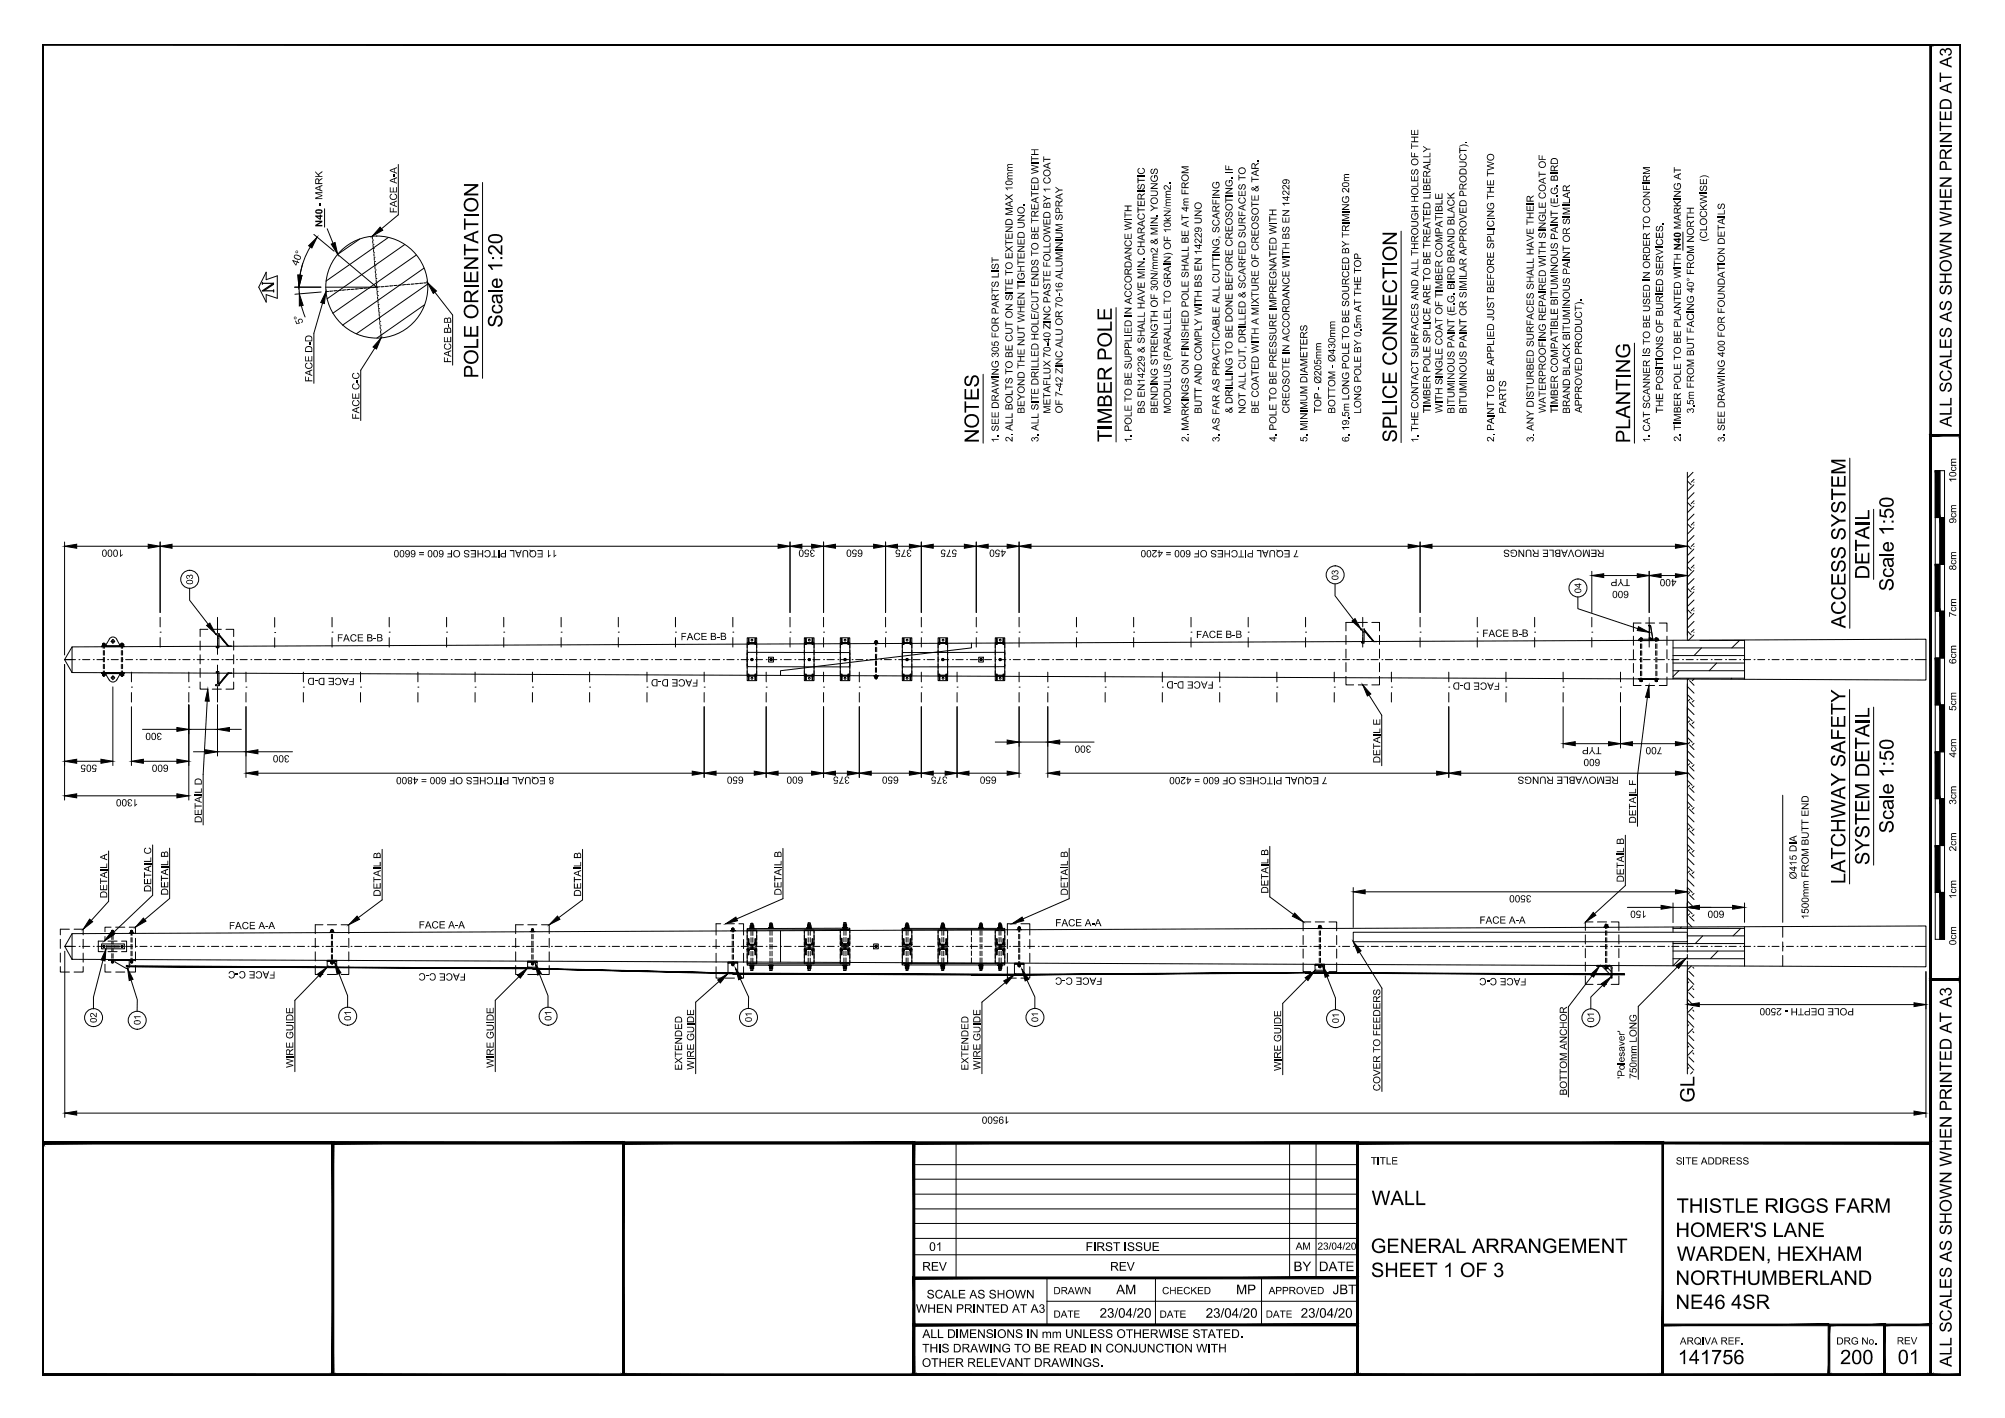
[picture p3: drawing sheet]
<svg xmlns="http://www.w3.org/2000/svg" width="420mm" height="297mm" viewBox="0 0 420 297" stroke-linecap="round" stroke-linejoin="round" font-family="sans-serif">
<defs><g id="words">
<g font-size="4.2">
<text x="105.3" y="68.6" transform="rotate(-90 105.3 68.6)">Scale 1:20</text>
<text x="100.2" y="79.2" transform="rotate(-90 100.2 79.2)">POLE ORIENTATION</text>
<text x="205.1" y="92.8" transform="rotate(-90 205.1 92.8)">NOTES</text>
<text x="233" y="92.6" transform="rotate(-90 233 92.6)">TIMBER POLE</text>
<text x="292.7" y="92.7" transform="rotate(-90 292.7 92.7)">SPLICE CONNECTION</text>
<text x="341.6" y="92.8" transform="rotate(-90 341.6 92.8)">PLANTING</text>
<text x="391.7" y="121.4" transform="rotate(-90 391.7 121.4)">DETAIL</text>
<text x="396.8" y="123.8" transform="rotate(-90 396.8 123.8)">Scale 1:50</text>
<text x="386.7" y="131.6" transform="rotate(-90 386.7 131.6)">ACCESS SYSTEM</text>
<text x="396.8" y="174.5" transform="rotate(-90 396.8 174.5)">Scale 1:50</text>
<text x="386.7" y="185.2" transform="rotate(-90 386.7 185.2)">LATCHWAY SAFETY</text>
<text x="391.7" y="181.2" transform="rotate(-90 391.7 181.2)">SYSTEM DETAIL</text>
<text x="355.1" y="231" transform="rotate(-90 355.1 231)">GL</text>
<text x="287.4" y="252.4">WALL</text>
<text x="351.4" y="254">THISTLE RIGGS FARM</text>
<text x="287.3" y="262.5">GENERAL ARRANGEMENT</text>
<text x="351.1" y="259.1">HOMER'S LANE</text>
<text x="287.3" y="267.5">SHEET 1 OF 3</text>
<text x="351.1" y="269.2">NORTHUMBERLAND</text>
<text x="351.4" y="264.1">WARDEN, HEXHAM</text>
<text x="351.1" y="274.2">NE46 4SR</text>
<text x="351.6" y="285.7">141756</text>
<text x="385.6" y="285.7">200</text>
<text x="397.7" y="285.7">01</text>
</g>
<g font-size="3.5">
<text x="409" y="89.5" transform="rotate(-90 409 89.5)">ALL SCALES AS SHOWN WHEN PRINTED AT A3</text>
<text x="409" y="286.3" transform="rotate(-90 409 286.3)">ALL SCALES AS SHOWN WHEN PRINTED AT A3</text>
</g>
<g font-size="2.8">
<text x="271" y="266.3">BY</text>
<text x="276.4" y="266.3">DATE</text>
<text x="233.9" y="271.1">AM</text>
<text x="259" y="271.1">MP</text>
<text x="279.3" y="271.1">JBT</text>
<text x="230.4" y="276">23/04/20</text>
<text x="252.7" y="276.1">23/04/20</text>
<text x="272.6" y="276">23/04/20</text>
</g>
<g font-size="2.5">
<text x="194.7" y="262">01</text>
<text x="227.5" y="262">FIRST ISSUE</text>
<text x="193.2" y="266.2">REV</text>
<text x="232.6" y="266.2">REV</text>
<text x="192" y="275">WHEN PRINTED AT A3</text>
<text x="194.2" y="272">SCALE AS SHOWN</text>
<text x="193.3" y="280.3">ALL DIMENSIONS IN mm UNLESS OTHERWISE STATED.</text>
<text x="193.2" y="286.3">OTHER RELEVANT DRAWINGS.</text>
<text x="193.2" y="283.3">THIS DRAWING TO BE READ IN CONJUNCTION WITH</text>
</g>
<g font-size="2.1">
<text x="67.5" y="47.6" transform="rotate(-90 67.5 47.6)">N40 - MARK</text>
<text x="83.2" y="44.7" transform="rotate(-90 83.2 44.7)">FACE A-A</text>
<text x="357.7" y="50.6" transform="rotate(-90 357.7 50.6)">(CLOCKWISE)</text>
<text x="62.4" y="55.8" transform="rotate(-70 62.4 55.8)">40°</text>
<text x="63.6" y="67.6" transform="rotate(-113 63.6 67.6)">5°</text>
<text x="94.6" y="76" transform="rotate(-90 94.6 76)">FACE B-B</text>
<text x="65.4" y="80.1" transform="rotate(-90 65.4 80.1)">FACE D-D</text>
<text x="75.3" y="87.9" transform="rotate(-90 75.3 87.9)">FACE C-C</text>
<text x="214.7" y="86.7" transform="rotate(-90 214.7 86.7)">BEYOND THE NUT WHEN TIGHTENED UNO.</text>
<text x="220.1" y="86.7" transform="rotate(-90 220.1 86.7)">METAFLUX 70-40 ZINC PASTE FOLLOWED BY 1 COAT</text>
<text x="222.7" y="86.6" transform="rotate(-90 222.7 86.6)">OF 7-42 ZINC ALU OR 70-16 ALUMINIUM SPRAY</text>
<text x="239.9" y="86.7" transform="rotate(-90 239.9 86.7)">BS EN14229 &amp; SHALL HAVE MIN. CHARACTERISTIC</text>
<text x="242.6" y="86.7" transform="rotate(-90 242.6 86.7)">BENDING STRENGTH OF 30N/mm2 &amp; MIN. YOUNGS</text>
<text x="245.3" y="86.7" transform="rotate(-90 245.3 86.7)">MODULUS (PARALLEL TO GRAIN) OF 10kN/mm2.</text>
<text x="251.8" y="86.7" transform="rotate(-90 251.8 86.7)">BUTT AND COMPLY WITH BS EN 14229 UNO</text>
<text x="258.3" y="86.6" transform="rotate(-90 258.3 86.6)">&amp; DRILLING TO BE DONE BEFORE CREOSOTING. IF</text>
<text x="261" y="86.7" transform="rotate(-90 261 86.7)">NOT ALL CUT, DRILLED &amp; SCARFED SURFACES TO</text>
<text x="263.8" y="86.7" transform="rotate(-90 263.8 86.7)">BE COATED WITH A MIXTURE OF CREOSOTE &amp; TAR.</text>
<text x="270.2" y="86.6" transform="rotate(-90 270.2 86.6)">CREOSOTE IN ACCORDANCE WITH BS EN 14229</text>
<text x="276.9" y="86.5" transform="rotate(-90 276.9 86.5)">TOP - Ø205mm</text>
<text x="279.8" y="86.7" transform="rotate(-90 279.8 86.7)">BOTTOM - Ø430mm</text>
<text x="285.2" y="86.7" transform="rotate(-90 285.2 86.7)">LONG POLE BY 0.5m AT THE TOP</text>
<text x="299.7" y="86.5" transform="rotate(-90 299.7 86.5)">TIMBER POLE SPLICE ARE TO BE TREATED LIBERALLY</text>
<text x="302.3" y="86.5" transform="rotate(-90 302.3 86.5)">WITH SINGLE COAT OF TIMBER COMPATIBLE</text>
<text x="304.8" y="86.7" transform="rotate(-90 304.8 86.7)">BITUMINOUS PAINT (E.G. BIRD BRAND BLACK</text>
<text x="307.3" y="86.7" transform="rotate(-90 307.3 86.7)">BITUMINOUS PAINT OR SIMILAR APPROVED PRODUCT).</text>
<text x="315.6" y="86.7" transform="rotate(-90 315.6 86.7)">PARTS</text>
<text x="323.9" y="86.5" transform="rotate(-90 323.9 86.5)">WATERPROOFING REPAIRED WITH SINGLE COAT OF</text>
<text x="326.5" y="86.5" transform="rotate(-90 326.5 86.5)">TIMBER COMPATIBLE BITUMINOUS PAINT (E.G. BIRD</text>
<text x="329" y="86.7" transform="rotate(-90 329 86.7)">BRAND BLACK BITUMINOUS PAINT OR SIMILAR</text>
<text x="331.5" y="86.5" transform="rotate(-90 331.5 86.5)">APPROVED PRODUCT).</text>
<text x="348.5" y="86.5" transform="rotate(-90 348.5 86.5)">THE POSITIONS OF BURIED SERVICES.</text>
<text x="355" y="86.6" transform="rotate(-90 355 86.6)">3.5m FROM BUT FACING 40° FROM NORTH</text>
<text x="209.3" y="92.7" transform="rotate(-90 209.3 92.7)">1. SEE DRAWING 305 FOR PARTS LIST</text>
<text x="212.2" y="92.6" transform="rotate(-90 212.2 92.6)">2. ALL BOLTS TO BE CUT ON SITE TO EXTEND MAX 10mm</text>
<text x="217.6" y="92.6" transform="rotate(-90 217.6 92.6)">3. ALL SITE DRILLED HOLE/CUT ENDS TO BE TREATED WITH</text>
<text x="237.1" y="92.7" transform="rotate(-90 237.1 92.7)">1. POLE TO BE SUPPLIED IN ACCORDANCE WITH</text>
<text x="249.1" y="92.6" transform="rotate(-90 249.1 92.6)">2. MARKINGS ON FINISHED POLE SHALL BE AT 4m FROM</text>
<text x="255.6" y="92.6" transform="rotate(-90 255.6 92.6)">3. AS FAR AS PRACTICABLE ALL CUTTING, SCARFING</text>
<text x="267.5" y="92.5" transform="rotate(-90 267.5 92.5)">4. POLE TO BE PRESSURE IMPREGNATED WITH</text>
<text x="274" y="92.6" transform="rotate(-90 274 92.6)">5. MINIMUM DIAMETERS</text>
<text x="282.7" y="92.6" transform="rotate(-90 282.7 92.6)">6. 19.5m LONG POLE TO BE SOURCED BY TRIMING 20m</text>
<text x="297.2" y="92.7" transform="rotate(-90 297.2 92.7)">1. THE CONTACT SURFACES AND ALL THROUGH HOLES OF THE</text>
<text x="313.1" y="92.6" transform="rotate(-90 313.1 92.6)">2. PAINT TO BE APPLIED JUST BEFORE SPLICING THE TWO</text>
<text x="321.4" y="92.6" transform="rotate(-90 321.4 92.6)">3. ANY DISTURBED SURFACES SHALL HAVE THEIR</text>
<text x="345.8" y="92.7" transform="rotate(-90 345.8 92.7)">1. CAT SCANNER IS TO BE USED IN ORDER TO CONFIRM</text>
<text x="352.2" y="92.5" transform="rotate(-90 352.2 92.5)">2. TIMBER POLE TO BE PLANTED WITH N40 MARKING AT</text>
<text x="361.4" y="92.6" transform="rotate(-90 361.4 92.6)">3. SEE DRAWING 400 FOR FOUNDATION DETAILS</text>
<text x="409.9" y="101.1" transform="rotate(-90 409.9 101.1)">10cm</text>
<text x="409.9" y="109.6" transform="rotate(-90 409.9 109.6)">9cm</text>
<text x="25.9" y="115.1" transform="rotate(-180 25.9 115.1)">1000</text>
<text x="116.8" y="115.2" transform="rotate(-180 116.8 115.2)">11 EQUAL PITCHES OF 600 = 6600</text>
<text x="170.8" y="115.1" transform="rotate(-180 170.8 115.1)">350</text>
<text x="180.8" y="115.1" transform="rotate(-180 180.8 115.1)">650</text>
<text x="191.1" y="115.1" transform="rotate(-180 191.1 115.1)">375</text>
<text x="200.6" y="115.1" transform="rotate(-180 200.6 115.1)">575</text>
<text x="210.8" y="115.1" transform="rotate(-180 210.8 115.1)">450</text>
<text x="272.1" y="115.2" transform="rotate(-180 272.1 115.2)">7 EQUAL PITCHES OF 600 = 4200</text>
<text x="336.2" y="115.1" transform="rotate(-180 336.2 115.1)">REMOVABLE RUNGS</text>
<text x="409.9" y="119.5" transform="rotate(-90 409.9 119.5)">8cm</text>
<text x="341.3" y="123.8" transform="rotate(-180 341.3 123.8)">600</text>
<text x="341.6" y="121.3" transform="rotate(-180 341.6 121.3)">TYP</text>
<text x="351.3" y="121.3" transform="rotate(-180 351.3 121.3)">400</text>
<text x="409.9" y="129.3" transform="rotate(-90 409.9 129.3)">7cm</text>
<text x="70.6" y="134.4">FACE B-B</text>
<text x="142.6" y="134.1">FACE B-B</text>
<text x="250.6" y="133.6">FACE B-B</text>
<text x="310.6" y="133.4">FACE B-B</text>
<text x="74.3" y="142" transform="rotate(-180 74.3 142)">FACE D-D</text>
<text x="146.3" y="142.3" transform="rotate(-180 146.3 142.3)">FACE D-D</text>
<text x="254.3" y="142.7" transform="rotate(-180 254.3 142.7)">FACE D-D</text>
<text x="314.3" y="143" transform="rotate(-180 314.3 143)">FACE D-D</text>
<text x="409.9" y="139.1" transform="rotate(-90 409.9 139.1)">6cm</text>
<text x="409.9" y="148.9" transform="rotate(-90 409.9 148.9)">5cm</text>
<text x="33.9" y="153.5" transform="rotate(-180 33.9 153.5)">300</text>
<text x="20.3" y="160.2" transform="rotate(-180 20.3 160.2)">505</text>
<text x="35.3" y="160.2" transform="rotate(-180 35.3 160.2)">600</text>
<text x="60.6" y="158.2" transform="rotate(-180 60.6 158.2)">300</text>
<text x="228.7" y="156.2" transform="rotate(-180 228.7 156.2)">300</text>
<text x="289.2" y="159.9" transform="rotate(-90 289.2 159.9)">DETAIL E</text>
<text x="335.3" y="159" transform="rotate(-180 335.3 159)">600</text>
<text x="335.6" y="156.5" transform="rotate(-180 335.6 156.5)">TYP</text>
<text x="348.3" y="156.5" transform="rotate(-180 348.3 156.5)">700</text>
<text x="409.9" y="158.7" transform="rotate(-90 409.9 158.7)">4cm</text>
<text x="28.9" y="167.4" transform="rotate(-180 28.9 167.4)">1300</text>
<text x="116.1" y="162.8" transform="rotate(-180 116.1 162.8)">8 EQUAL PITCHES OF 600 = 4800</text>
<text x="155.8" y="162.7" transform="rotate(-180 155.8 162.7)">650</text>
<text x="168.3" y="162.7" transform="rotate(-180 168.3 162.7)">600</text>
<text x="178.1" y="162.7" transform="rotate(-180 178.1 162.7)">375</text>
<text x="188.3" y="162.7" transform="rotate(-180 188.3 162.7)">650</text>
<text x="198.6" y="162.7" transform="rotate(-180 198.6 162.7)">375</text>
<text x="208.8" y="162.7" transform="rotate(-180 208.8 162.7)">650</text>
<text x="278.2" y="162.8" transform="rotate(-180 278.2 162.8)">7 EQUAL PITCHES OF 600 = 4200</text>
<text x="339.2" y="162.7" transform="rotate(-180 339.2 162.7)">REMOVABLE RUNGS</text>
<text x="42.3" y="172.4" transform="rotate(-90 42.3 172.4)">DETAIL D</text>
<text x="342.8" y="172.5" transform="rotate(-90 342.8 172.5)">DETAIL F</text>
<text x="409.9" y="168.6" transform="rotate(-90 409.9 168.6)">3cm</text>
<text x="409.9" y="178.4" transform="rotate(-90 409.9 178.4)">2cm</text>
<text x="340.3" y="184.8" transform="rotate(-90 340.3 184.8)">DETAIL B</text>
<text x="376.5" y="184.2" transform="rotate(-90 376.5 184.2)">Ø415 DIA</text>
<text x="22.5" y="188.1" transform="rotate(-90 22.5 188.1)">DETAIL A</text>
<text x="31.7" y="186.9" transform="rotate(-90 31.7 186.9)">DETAIL C</text>
<text x="35.2" y="187.5" transform="rotate(-90 35.2 187.5)">DETAIL B</text>
<text x="79.8" y="187.8" transform="rotate(-90 79.8 187.8)">DETAIL B</text>
<text x="121.8" y="187.8" transform="rotate(-90 121.8 187.8)">DETAIL B</text>
<text x="163.8" y="187.6" transform="rotate(-90 163.8 187.6)">DETAIL B</text>
<text x="223.8" y="187.6" transform="rotate(-90 223.8 187.6)">DETAIL B</text>
<text x="265.8" y="187.2" transform="rotate(-90 265.8 187.2)">DETAIL B</text>
<text x="320.9" y="187.5" transform="rotate(-180 320.9 187.5)">3500</text>
<text x="345.1" y="190.8" transform="rotate(-180 345.1 190.8)">150</text>
<text x="361.3" y="190.8" transform="rotate(-180 361.3 190.8)">600</text>
<text x="409.9" y="188.3" transform="rotate(-90 409.9 188.3)">1cm</text>
<text x="48" y="194.6">FACE A-A</text>
<text x="87.7" y="194.5">FACE A-A</text>
<text x="221.1" y="194.1">FACE A-A</text>
<text x="310" y="193.5">FACE A-A</text>
<text x="379" y="192.6" transform="rotate(-90 379 192.6)">1500mm FROM BUTT END</text>
<text x="409.9" y="198" transform="rotate(-90 409.9 198)">0cm</text>
<text x="57.7" y="203.5" transform="rotate(-180 57.7 203.5)">FACE C-C</text>
<text x="97.6" y="203.9" transform="rotate(-180 97.6 203.9)">FACE C-C</text>
<text x="231" y="204.8" transform="rotate(-180 231 204.8)">FACE C-C</text>
<text x="319.9" y="204.9" transform="rotate(-180 319.9 204.9)">FACE C-C</text>
<text x="388.5" y="211.2" transform="rotate(-180 388.5 211.2)">POLE DEPTH - 2500</text>
<text x="61.5" y="223.7" transform="rotate(-90 61.5 223.7)">WIRE GUIDE</text>
<text x="103.4" y="223.7" transform="rotate(-90 103.4 223.7)">WIRE GUIDE</text>
<text x="142.9" y="224.2" transform="rotate(-90 142.9 224.2)">EXTENDED</text>
<text x="145.4" y="224.1" transform="rotate(-90 145.4 224.1)">WIRE GUIDE</text>
<text x="202.9" y="224.2" transform="rotate(-90 202.9 224.2)">EXTENDED</text>
<text x="205.5" y="224.1" transform="rotate(-90 205.5 224.1)">WIRE GUIDE</text>
<text x="268.5" y="224.3" transform="rotate(-90 268.5 224.3)">WIRE GUIDE</text>
<text x="340.4" y="226" transform="rotate(-90 340.4 226)">'Polesaver'</text>
<text x="343" y="226" transform="rotate(-90 343 226)">750mm LONG</text>
<text x="211.6" y="233.9" transform="rotate(-180 211.6 233.9)">19500</text>
<text x="289.2" y="228.6" transform="rotate(-90 289.2 228.6)">COVER TO FEEDERS</text>
<text x="328.4" y="229.4" transform="rotate(-90 328.4 229.4)">BOTTOM ANCHOR</text>
<text x="287.3" y="243.9">TITLE</text>
<text x="351.2" y="243.9">SITE ADDRESS</text>
<text x="271.6" y="261.8">AM</text>
<text x="276.1" y="261.8">23/04/20</text>
<text x="220.8" y="271.1">DRAWN</text>
<text x="243.5" y="271.1">CHECKED</text>
<text x="265.9" y="271.1">APPROVED</text>
<text x="220.8" y="276">DATE</text>
<text x="243" y="276.1">DATE</text>
<text x="265.2" y="276">DATE</text>
<text x="352" y="281.6">ARQIVA REF.</text>
<text x="384.8" y="281.6">DRG No.</text>
<text x="397.5" y="281.6">REV</text>
</g>
<g font-size="2">
<text x="40.5" y="122.5" transform="rotate(-90 40.5 122.5)">03</text>
<text x="280.4" y="121.5" transform="rotate(-90 280.4 121.5)">03</text>
<text x="331.4" y="124.3" transform="rotate(-90 331.4 124.3)">04</text>
<text x="20.3" y="214.3" transform="rotate(-90 20.3 214.3)">02</text>
<text x="29.4" y="214.7" transform="rotate(-90 29.4 214.7)">01</text>
<text x="73.6" y="213.8" transform="rotate(-90 73.6 213.8)">01</text>
<text x="115.6" y="213.8" transform="rotate(-90 115.6 213.8)">01</text>
<text x="157.6" y="214.1" transform="rotate(-90 157.6 214.1)">01</text>
<text x="217.5" y="214.1" transform="rotate(-90 217.5 214.1)">01</text>
<text x="280.6" y="214.3" transform="rotate(-90 280.6 214.3)">01</text>
<text x="334" y="214.2" transform="rotate(-90 334 214.2)">01</text>
</g>
</g></defs>
<!-- layer: TEXT AND DIMENSIONS -->
<g fill="none" stroke="#000" stroke-width=".21">
<path d="M83.5 34.5v10.5l-3.5 2.9M101.1 38.2v41M68.6 47.9l1.2 3.1M75.4 50.1l-4.7 3.2M81.4 49.7l-13.1 9.2M84.8 51.2l-16.3 11.4M87.2 53.4l-17.4 12.2M88.8 56.2l-17 11.9M89.6 59.5l-14.9 10.4M293.6 48.4v44.3M67.6 63.5l-1.8 6.3v10.5M78.6 72.9l-3 4.7v10.5"/>
<path d="M89 63.8l-10 7M91.1 61.2l3.8 4.8v10.5M206 78.4v14.4M233.9 64.4v28.2M342.5 71.9v20.9M353.6 98.9v35.3M354.8 98.9l-1.2 1.2M387.6 96v35.6M13.5 113.5v23.7M16.1 114.4h15M33.6 113.5v14.8M213.6 113.5v14.8"/>
<path d="M216.1 114.4h79M297.6 113.5v14.8M300.1 114.4h51M333.6 119.7v8.6M345.6 119.7v8.6M353.6 100.8l.8 .8M353.6 105.2l.8 .8M353.6 109.7l.8 .8M353.6 114.2l.8 .8M353.6 118.7l.8 .8M355 101h.1M355 105.5h.1"/>
<path d="M355 110h.1M355 114.5h.1M355 119h.1M355 101.6l-1.4 1.3M355 106l-1.4 1.4M355 110.5l-1.4 1.4M355 115l-1.4 1.4M355 119.5l-1.4 1.4M355 103.2l-1.4 1.4M355 107.7l-1.4 1.4M355 112.2l-1.4 1.4M355 116.7l-1.4 1.4"/>
<path d="M355 100.4l-.6 .6M355 104.9l-.6 .6M355 109.4l-.6 .6M355 113.9l-.6 .6M355 118.4l-.6 .6M392.6 106.7v14.7M13.5 139.2v28.4M33.6 132.4h.1M33.6 129.3v2M33.6 133.6v2M39.7 123.2v2.5l3.9 5.1M41.9 134.3v1.9"/>
<path d="M41.9 137.2v1.9M41.9 140v1.9M43.5 131.8h-1.6v1.6M44.5 131.8h1.9M45.6 133.7h.1M45.6 138.2h.1M45.6 129.3v3.2M45.6 134.8v2.3M45.6 139.3v2.3M45.9 133l2 2.3M47.4 131.8h1.6v1.6M49 134.3v1.9"/>
<path d="M49 137.2v1.9M49 140v1.9M57.6 132.5h.1M57.6 129.4v2M57.6 133.6v2M69.6 132.4h.1M69.6 129.3v2M69.6 133.6v2M81.6 132.4h.1M81.6 129.3v2M81.6 133.6v2M93.6 132.4h.1"/>
<path d="M93.6 129.3v2M93.6 133.6v2M105.6 132.4h.1M105.6 129.3v2M105.6 133.6v2M117.6 132.4h.1M117.6 129.3v2M117.6 133.6v2M129.6 132.4h.1M129.6 129.3v2M129.6 133.6v2M141.5 132.4h.1"/>
<path d="M141.5 129.3v2M141.5 133.6v2M153.6 132.4h.1M153.6 129.3v2M153.6 133.6v2M165.6 132.4h.1M165.6 129.3v2M165.6 133.6v2M172.6 132.4h.1M172.6 129.3v2M172.6 133.6v2M185.6 132.4h.1"/>
<path d="M185.6 129.3v2M185.6 133.6v2M193.1 132.4h.1M193.1 129.3v2M193.1 133.6v2M204.6 132.4h.1M204.6 129.3v2M204.6 133.6v2M213.6 132.4h.1M213.6 129.3v2M213.6 133.6v2M225.6 132.4h.1"/>
<path d="M225.6 129.3v2M225.6 133.6v2M237.6 132.4h.1M237.6 129.3v2M237.6 133.6v2M249.6 132.4h.1M249.6 129.3v2M249.6 133.6v2M261.6 132.4h.1M261.6 129.3v2M261.6 133.6v2M273.6 132.4h.1"/>
<path d="M273.6 129.3v2M273.6 133.6v2M279.8 122.3v2.5l3.8 5M282.1 133.1v1.9M282.1 136v1.9M282.1 138.8v1.9M283.7 130.4h-1.6v1.8M284.6 130.4h1.9M285.6 132.4h.1M285.6 129.3v2M285.6 133.6v2M285.9 132l2 2.4"/>
<path d="M287.5 130.4h1.6v1.8M289.1 133.1v1.9M289.1 136v1.9M289.1 138.8v1.9M297.6 132.4h.1M297.6 129.3v2M297.6 133.6v2M309.6 132.4h.1M309.6 129.3v2M309.6 133.6v2M321.6 132.4h.1M321.6 129.3v2"/>
<path d="M321.6 133.6v2M330.7 125.1v2.4l12.5 4.2M333.6 132.4h.1M333.6 129.3v2M333.6 133.6v2M336.1 120.6h7M342.3 133.3v1.9M342.3 136.1v1.9M342.3 139v1.9M343.9 130.5h-1.6v1.8M344.8 130.5h1.9M345.6 132.4h.1"/>
<path d="M345.6 129.3v2M345.6 133.6v2M347.7 130.5h1.6v1.8M348.1 120.6h3M349.3 133.3v1.9M349.3 136.1v1.9M349.3 139v1.9M350.6 135.7h15M350.6 137.3h15M350.6 138.9h15M350.6 134.2v8M353.6 123.2l.8 .8"/>
<path d="M353.6 127.7l.8 .8M353.6 132.2l.8 .8M355 123.4v.1M355 127.9v.1M355 132.4v.1M355 124l-1.4 1.4M355 128.5l-1.4 1.4M355 133l-1.2 1.2M355 121.2l-1.4 1.4M355 125.7l-1.4 1.3M355 130.2l-1.4 1.4M355 122.9l-.6 .5"/>
<path d="M355 127.3l-.6 .6M355 131.9l-.6 .5M356.2 134.2h9.4M356.6 135.7l-1.6 1.6M359.7 138.9l-1.5 1.6M364.5 134.2l-1.6 1.5M16.1 159.5h5.1M23.7 143.9v16.5M27.5 143.9h.1M27.5 140.8v2M27.5 145.1v2M27.5 148v12.4"/>
<path d="M29.9 152.8h7.2M30 159.5h7.1M39.6 143.9h.1M39.6 140.8v2M39.6 145.1v2M39.6 147.7v19.9M39.6 152.8h6M40.5 157.5h2.6M41.9 142.9v1.5h1.6M43.4 146.9l-.8 15.3v10.6M44.5 144.4h1.9M45.6 142.7h.1"/>
<path d="M45.6 143.8v3.3M45.6 147.7v10.7M45.6 157.5h5.9M47.9 141.1l-2 2.2M48.1 152.8h2.5M49 142.9v1.5h-1.6M51.5 143.9h.1M51.5 140.8v2M51.5 145.1v2M51.5 148v10.4M54 157.5h7.3M63.6 143.9h.1"/>
<path d="M63.6 140.8v2M63.6 145.1v2M75.6 143.9h.1M75.6 140.8v2M75.6 145.1v2M87.6 143.9h.1M87.6 140.8v2M87.6 145.1v2M99.6 143.9h.1M99.6 140.8v2M99.6 145.1v2M111.6 143.9h.1"/>
<path d="M111.6 140.8v2M111.6 145.1v2M123.6 143.9h.1M123.6 140.8v2M123.6 145.1v2M135.6 143.9h.1M135.6 140.8v2M135.6 145.1v2M147.6 143.9h.1M147.6 140.8v2M147.6 145.1v2M160.6 143.9h.1"/>
<path d="M160.6 140.8v2M160.6 145.1v2M172.6 143.9h.1M172.6 140.8v2M172.6 145.1v2M180.1 143.9h.1M180.1 140.8v2M180.1 145.1v2M193.1 143.9h.1M193.1 140.8v2M193.1 145.1v2M200.6 143.9h.1"/>
<path d="M200.6 140.8v2M200.6 145.1v2M213.6 143.9h.1M213.6 140.8v2M213.6 145.1v2M219.6 143.9h.1M219.6 140.8v2M219.6 145.1v2M219.6 148v14.9M231.6 143.9h.1M231.6 140.8v2M231.6 145.1v2"/>
<path d="M243.6 143.9h.1M243.6 140.8v2M243.6 145.1v2M255.6 143.9h.1M255.6 140.8v2M255.6 145.1v2M267.6 143.9h.1M267.6 140.8v2M267.6 145.1v2M279.6 143.9h.1M279.6 140.8v2M279.6 145.1v2"/>
<path d="M282.1 141.7v1.8h1.6M284.6 143.5h1.9M286.9 145.6l2.6 4.2v10.6M289.1 141.7v1.8h-1.6M291.6 143.9h.1M291.6 140.8v2M291.6 145.1v2M303.6 143.9h.1M303.6 140.8v2M303.6 145.1v2M303.6 148v14.9M315.6 143.9h.1"/>
<path d="M315.6 140.8v2M315.6 145.1v2M327.6 143.9h.1M327.6 140.8v2M327.6 145.1v2M327.6 148v8.7M330.1 155.8h7M339.6 143.9h.1M339.6 140.8v2M339.6 145.1v2M339.6 148v8.7M342.1 155.8h9"/>
<path d="M342.3 141.8v1.8h1.6M344.8 143.6h1.9M345.2 146.1l-2.1 16.5v10.5M349.3 141.8v1.8h-1.6M350.6 140.5h15M350.6 142.1h15M351.8 140.5l-1.2 1.2M353.6 142.2v52M353.6 159l1 1M353.6 154.5l1 1M353.6 150l1 1M353.6 145.5l1 1"/>
<path d="M353.6 157.3l1.4 1.4M353.6 152.8l1.4 1.4M353.6 148.3l1.4 1.4M353.6 143.8l1.4 1.4M353.9 142.2l-.3 .3M354.1 146.5l-.5 .5M354.1 151l-.5 .5M354.1 155.5l-.5 .5M354.1 160l-.5 .4M354.1 156.1l.9 .9M354.1 151.6l.9 .9M354.1 147.1l.9 .9"/>
<path d="M354.1 142.6l.9 1M355 142.2l-.4 .4M355 146.7l-.4 .4M355 151.2l-.4 .4M355 155.7l-.4 .4M362.9 142.1l-.2 .1M387.6 144.4v40.8M392.6 148.1v33.1M16.1 166.7h21M22.8 178.3v10.5l-3.7 4M32 177v10.5l-8.3 8M35.5 177.7v10.5l-5.2 4.4"/>
<path d="M80.1 177.9v10.6l-5 3.7M122.1 177.9v10.6l-5 3.7M164.1 177.7v10.6l-9.7 4.2M222.1 162h79M224.1 177.7v10.6l-9.7 4.2M266.1 177.3v10.6l5 3.7M306.1 162h45M340.6 175v10.5l-6.5 5.9M353.6 176.9l1 1.1M353.6 172.4l1 1.1M353.6 167.9l1 1.1M353.6 163.4l1 1.1"/>
<path d="M353.6 179.7l1.4 1.4M353.6 175.3l1.4 1.4M353.6 170.8l1.4 1.4M353.6 166.3l1.4 1.4M353.6 161.8l1.4 1.4M354.1 164.5l-.5 .5M354.1 169l-.5 .5M354.1 173.5l-.5 .4M354.1 178l-.5 .4M354.1 178.5l.9 1M354.1 174l.9 1M354.1 169.5l.9 1"/>
<path d="M354.1 165.1l.9 .9M354.1 160.6l.9 .9M355 160.2l-.4 .4M355 164.7l-.4 .4M355 169.2l-.4 .3M355 173.7l-.4 .3M355 178.1l-.4 .4M373.6 166.6v26.6M12.6 196.8v1.9M12.6 199.6v1.9M14.5 194.6h-1.9v1.2M15.5 194.6h1.9v1.2"/>
<path d="M17.4 196.8v1.9M17.4 199.6v1.9M21.6 198.2h.4M21.7 197.1h-1.1v2.2h1.1M21.7 198.1v.4M22 196.2v.9M22 199.4v1.6M22.6 197.1h1.9M22.6 199.3h1.9M23.3 194.2h-1.3v1M24.2 194.2h1.9M25.4 198.2h.4"/>
<path d="M25.5 197.1h1v2.2h-1M25.6 198.1v.4M27.1 194.2h1.3v1.4M28.4 196.6v1.9M28.4 199.4v1.9M66.1 196.6v1.9M66.1 199.4v1.9M67.7 193.7h-1.6v1.9M68.6 193.7h1.9M71.5 193.7h1.6v1.9M73.1 196.6v1.9M73.1 199.4v1.9"/>
<path d="M108.1 196.6v1.9M108.1 199.4v1.9M109.7 193.7h-1.6v1.9M110.6 193.7h1.9M113.5 193.7h1.6v1.9M115.1 196.6v1.9M115.1 199.4v1.9M150.1 196.8v1.9M150.1 199.7v1.9M151 193.5h-.9v2.4M152 193.5h1.9M154.8 193.5h1v2.4"/>
<path d="M155.8 196.8v1.9M155.8 199.7v1.9M183.1 197.7h1v1.1h-1zM211.1 196.8v1.9M211.1 199.7v1.9M213 193.5h-1.9v2.4M213.9 193.5h1.9v2.4M215.8 196.8v1.9M215.8 199.7v1.9M273.1 196v1.9M273.1 198.8v1.9M274.7 193.1h-1.6v1.9"/>
<path d="M275.6 193.1h1.9M278.5 193.1h1.6v1.9M280.1 196v1.9M280.1 198.8v1.9M283.6 185.9v8.4M284.9 199.4l4.7 7.6v21.6M286.1 186.8h65M332.2 195.8v1.9M332.2 198.7v1.9M333.8 193.1h-1.6v1.8M334.8 193.1h1.9M337.6 193.1h1.6v1.8"/>
<path d="M339.2 195.8v1.9M339.2 198.7v1.9M341 190.1h7.1M350.6 194.5h15M350.6 197.7h15M350.6 199.2h15M350.6 189.1v4.2M350.6 194.2v1.1M350.6 197.3v5M350.6 190.1h3M352.3 194.2l-.2 .3M353.6 190.4l1 1"/>
<path d="M353.6 185.9l1 1M353.6 181.4l1 1.1M353.6 193.2l1 1M353.6 188.7l1.4 1.4M353.6 184.2l1.4 1.4M353.6 196h12M354.1 182.5l-.5 .4M354.1 186.9l-.5 .5M354.1 191.4l-.5 .5M354.1 192l.9 .9M354.1 187.5l.9 .9M354.1 183l.9 .9"/>
<path d="M355 182.6l-.4 .4M355 187.2l-.4 .3M355 191.6l-.4 .4M356.1 190.1h7M356.8 196l-1.6 1.7M360 199.2l-1.6 1.6M364.8 194.5l-1.6 1.5M365.6 189.1v4.1M373.6 194.1v2.2M373.6 197.3v1.9M12.6 202.5v1.1h1.9M17.4 202.5v1.1h-1.9"/>
<path d="M21.6 201.2l-2 7.7v2.4M22 202v1.6h1.3M24.2 203.6h1.9M24.6 201.2h.1M27.1 202h.1M27.5 205.3l1.3 4.1-.1 2.5M28.4 202.3v1.3h-1.3M66.1 202.3v1.8h1.6M66.8 204.4l-5 5.2v14.9M68.6 204.1h1.9M71 203.9l1.8 4.7v2.4M73.1 202.3v1.8h-1.6"/>
<path d="M108.1 202.3v1.8h1.6M108.7 204.6l-4.9 5v14.9M110.6 204.1h1.9M113.1 204.1l1.7 4.5v2.4M115.1 202.3v1.8h-1.6M150.1 202.5v2.4h.9M150.7 205.6l-4.9 4.3v15M152 204.9h1.9M155.1 205.1l1.8 3.7-.1 2.5M155.8 202.5v2.4h-1M210.6 205.8l-4.8 4.1v15M211.1 202.5v2.4h1.9"/>
<path d="M215.2 205.3l1.7 3.5v2.5M215.8 202.5v2.4h-1.9M273.1 201.7v1.8h1.6M273.8 205.1l-5 5.1v14.9M275.6 203.5h1.9M278.1 204.6l1.8 4.4v2.5M280.1 201.7v1.8h-1.6M332.2 204.4v1.8h1.6M332.2 201.5v2M333.6 204.4l-4.9 6.5v18.9M334.8 206.2h1.9M335.9 206.4l-2.5 2.5v2.5"/>
<path d="M336.5 202.4h.2M339.2 204.4v1.8h-1.6M339.2 201.5v2M350.6 200.8h15M351.5 202.6l-8.2 8.2v15.3M352.1 200.8l-1.5 1.5M353.6 202.3v22.7M353.6 204.8l1.4 1.4M353.6 209.3l1.4 1.4M353.6 213.8l1.4 1.4M353.6 218.3l1.4 1.4M353.9 203.5l1.1 1"/>
<path d="M353.9 207.9l1.1 1.1M353.9 212.4l1.1 1.1M353.9 216.9l1.1 1.1M353.9 205.7l-.3 .3M353.9 210.2l-.3 .3M353.9 214.7l-.3 .3M353.9 219.2l-.3 .3M354.4 202.4l-.8 .8M354.7 202.6l.3 .2M354.7 207.1l.3 .2M354.7 211.6l.3 .2M354.7 216.1l.3 .2"/>
<path d="M354.7 206.5l-1.1 1.2M354.7 211l-1.1 1.2M354.7 215.5l-1.1 1.2M373.6 200.2v2.2M353.6 222.8l1.4 1.4M353.9 221.4l1.1 1.1M353.9 223.6l-.3 .3M354.7 220.6l.3 .2M354.7 220l-1.1 1.1"/>
<circle cx="39.8" cy="121.3" r="1.88"/>
<circle cx="279.8" cy="120.4" r="1.88"/>
<circle cx="330.7" cy="123.2" r="1.88"/>
<circle cx="19.6" cy="213.2" r="1.88"/>
<circle cx="28.8" cy="213.7" r="1.88"/>
<circle cx="72.9" cy="212.9" r="1.88"/>
<circle cx="114.9" cy="212.9" r="1.88"/>
<circle cx="156.9" cy="213.1" r="1.88"/>
<circle cx="216.9" cy="213.1" r="1.88"/>
<circle cx="279.9" cy="213.4" r="1.88"/>
<circle cx="333.4" cy="213.2" r="1.88"/>
</g>
<!-- layer: 0 -->
<g fill="none" stroke="#000" stroke-width=".21">
<path d="M405.5 98.6h2v98.2h-2zM406.5 98.6v98.2M405.5 118.2h2M405.5 108.4h2M365.6 134.1v8.2M405.5 137.8h2M405.5 128.1h2M405.5 157.5h2M405.5 147.7h2M405.5 177.1h2M405.5 167.3h2M365.6 194.1v8.3"/>
<path d="M405.5 186.9h2M353.6 203.3v8.1M356.1 210.4h45M403.6 203.5v7.9M200.3 239.4v28.3M270.2 239.4v28.3M275.8 239.4v28.3M191.5 250.1h93M191.5 247h93M191.5 244h93M191.5 256.3h93M191.5 253.2h93"/>
<path d="M191.5 259.4h93M191.5 262.8h93M219.4 267.7v9.8M219.4 272.6h65.1M242.1 267.7v9.8M264.4 267.7v9.8"/>
</g>
<g fill="#000" stroke="#000" stroke-width=".21">
<path d="M353.6 210.4l2.5-.3v.8zM401.1 210.1l2.5 .3-2.5 .5z"/>
<path d="M8.9 9.3l.2 .2h401.6zM8.9 9.3h402l-.2 .2z"/>
<path d="M404.4 9.3l.3 .2zM404.4 9.3l.3 .2-.3 278.5zM404.7 9.5l-.3 278.5 .3-.1zM404.4 288l.3-.1z"/>
<path d="M404.6 9.3l.1 .2h6zM404.6 9.3h6.3l-.2 .2z"/>
<path d="M410.7 9.5v278.4l.2-278.6zM410.9 9.3v278.7l-.2-.1z"/>
<path d="M410.7 9.5v278.4l.2-278.6zM410.9 9.3v278.7l-.2-.1z"/>
<path d="M404.4 91l.3 .4 6.2-.4zM404.7 91.4l6.2-.4-.2 .4zM410.9 91l-.2 .4z"/>
<path d="M404.4 91l.3 114v-113.6zM404.4 91l.3 114-.3 .4z"/>
<path d="M405.5 98.6l1 9.8v-9.8zM405.5 98.6l1 9.8h-1z"/>
<path d="M410.7 91.4l.2 113.8v-114zM410.7 91.4l.2 113.8-.2-.2zM410.7 205l.2 .4zM404.7 205h6l.2 .4zM404.7 205l-.3 .4h6.5z"/>
<path d="M405.5 118.2l1 9.8v-9.8zM405.5 118.2l1 9.8h-1z"/>
<path d="M406.5 108.4l1 9.8v-9.8zM406.5 108.4l1 9.8h-1z"/>
<path d="M405.5 137.8l1 9.9v-9.9zM405.5 137.8l1 9.9h-1z"/>
<path d="M406.5 128l1 9.8v-9.8zM406.5 128l1 9.8h-1z"/>
<path d="M405.5 157.5l1 9.8v-9.8zM405.5 157.5l1 9.8h-1z"/>
<path d="M406.5 147.7l1 9.8v-9.8zM406.5 147.7l1 9.8h-1z"/>
<path d="M405.5 177.1l1 9.8v-9.8zM405.5 177.1l1 9.8h-1z"/>
<path d="M406.5 167.3l1 9.8v-9.8zM406.5 167.3l1 9.8h-1z"/>
<path d="M406.5 186.9l1 9.9v-9.9zM406.5 186.9l1 9.9h-1z"/>
<path d="M404.4 205l.3 .4 6.2-.4zM404.7 205.4l6.2-.4-.2 .4zM410.9 205l-.2 .4z"/>
<path d="M410.9 205.2l-.2 .2 .2 82.6zM410.7 205.4l.2 82.6-.2-.1zM410.7 287.9l.2 .1z"/>
<path d="M8.9 239.2l.2 .4zM8.9 239.2l395.5 .4h-395.3zM8.9 239.2l395.5 .4 .3-.4z"/>
<path d="M9.1 239.6h60.5l.3-.4zM8.9 239.2h61l-60.8 .4zM8.9 239.2l.2 .4z"/>
<path d="M69.9 239.6h60.6l.3-.4zM69.6 239.2h61.2l-60.9 .4zM69.6 239.2l.3 48.7v-48.3zM69.6 239.2l.3 48.7-.3 .1zM69.6 288l.3-.1z"/>
<path d="M130.8 239.6h60.5l.4-.4zM130.5 239.2h61.2l-60.9 .4zM130.5 239.2l.3 48.7v-48.3zM130.5 239.2l.3 48.7-.3 .1zM130.5 288l.3-.1z"/>
<path d="M191.7 239.6h92.6l.3-.4zM191.3 239.2h93.3l-92.9 .4zM191.3 239.2l.4 48.7v-48.3zM191.3 239.2l.4 48.7-.4 .1zM191.3 288l.4-.1z"/>
<path d="M284.6 239.6h63.7l.3-.4zM284.3 239.2h64.3l-64 .4zM284.3 239.2l.3 48.7v-48.3zM284.3 239.2l.3 48.7-.3 .1zM284.3 288l.3-.1z"/>
<path d="M404.7 239.2l-.3 .4 .3 48.4zM404.4 239.6l.3 48.4-.3-.1zM404.4 287.9l.3 .1z"/>
<path d="M191.3 277.4l.4 .3 92.9-.3zM191.7 277.7l92.9-.3-.3 .3zM284.6 277.4l-.3 .3 .3 10.3zM284.3 277.7l.3 10.3-.3-.1zM284.3 287.9l.3 .1z"/>
<path d="M191.3 277.7h93.3l-.3-.3zM191.3 277.7l.4-.3h92.6zM191.3 267.5v10.2l.4-.3zM191.3 267.5l.4 .4v9.5zM191.3 267.5l.4 .4 92.9-.4zM191.7 267.9l92.9-.4-.3 .4zM284.6 267.5l-.3 .4 .3 9.8zM284.3 267.9l.3 9.8-.3-.3z"/>
<path d="M383.1 277.4l.3 .3 11.6-.3zM383.4 277.7l11.6-.3-.3 .3zM395 277.4l-.3 .3 .3 10.3zM394.7 277.7l.3 10.3-.3-.1zM394.7 287.9l.3 .1z"/>
<path d="M348.4 277.7h34.9v-.3zM348.4 277.4h34.9l-34.9 .3z"/>
<path d="M394.7 277.4l.3 .3 9.7-.3zM395 277.7l9.7-.3-.3 .3zM404.7 277.4l-.3 .3 .3 10.3zM404.4 277.7l.3 10.3-.3-.1zM404.4 287.9l.3 .1z"/>
<path d="M9.1 9.5l-.2 278.5 .2-.1zM8.9 9.3l.2 .2-.2 278.5z"/>
<path d="M9.1 239.6l-.2 48.4 .2-.1zM8.9 239.4l.2 .2-.2 48.4z"/>
<path d="M9.1 287.9l60.7 .1-.2-.1zM9.1 287.9l60.7 .1h-60.9z"/>
<path d="M69.6 287.9l.3 .1zM69.9 239.2v48.8l-.3-.1zM69.9 239.2l-.3 .4v48.3z"/>
<path d="M69.9 287.9l60.7 .1-.1-.1zM69.9 287.9l60.7 .1h-60.8z"/>
<path d="M130.5 287.9l.3 .1zM130.8 239.2v48.8l-.3-.1zM130.8 239.2l-.3 .4v48.3z"/>
<path d="M130.8 287.9l60.7 .1-.2-.1zM130.8 287.9l60.7 .1h-60.9z"/>
<path d="M191.3 287.9l.4 .1zM191.7 239.2v48.8l-.4-.1zM191.7 239.2l-.4 .4v48.3z"/>
<path d="M191.7 287.9l92.8 .1-.2-.1zM191.7 287.9l92.8 .1h-93z"/>
<path d="M284.3 287.9l.3 .1zM284.6 239.2v48.8l-.3-.1zM284.6 239.2l-.3 .4v48.3z"/>
<path d="M191.5 288h93l-.2-.1zM191.7 287.9h92.6l-92.8 .1zM191.3 288l.4-.1zM191.7 277.7v10.2l-.4 .1zM191.3 277.4v10.6l.4-10.3z"/>
<path d="M284.6 287.9l63.8 .1-.1-.1zM284.6 287.9l63.8 .1h-63.9z"/>
<path d="M348.3 287.9l.3 .1zM348.6 239.2v48.8l-.3-.1zM348.6 239.2l-.3 .4v48.3z"/>
<path d="M383.3 288h11.6l-.2-.1zM383.4 287.9h11.3l-11.4 .1zM383.1 288l.3-.1zM383.4 277.7v10.2l-.3 .1zM383.1 277.4v10.6l.3-10.3z"/>
<path d="M8.9 288h395.7l-.2-.1zM8.9 288l.2-.1h395.3zM8.9 239.4v48.6l.2-.1zM8.9 239.4l.2 .2v48.3z"/>
<path d="M394.9 288h9.7l-.2-.1zM394.9 288l.1-.1h9.4zM394.7 288l.3-.1zM395 277.7v10.2l-.3 .1zM394.7 277.4v10.6l.3-10.3z"/>
<path d="M9.1 287.9l401.8 .1-.2-.1zM9.1 287.9l401.8 .1h-402z"/>
<path d="M404.7 287.9l6.2 .1-.2-.1zM404.7 287.9l6.2 .1h-6.3z"/>
<path d="M404.6 288h6.3l-.2-.1zM404.7 287.9h6l-6.1 .1zM404.4 288l.3-.1zM404.7 205.4v82.5l-.3 .1zM404.4 205v83l.3-82.6z"/>
</g>
<!-- layer: 03 - TEXT AND DIMENSIONS -->
<g fill="none" stroke="#000" stroke-width=".21">
<path d="M65 51.7a16.3 16.3 0 0 0-2.1 5.9l.5-2.4M65.8 49.1l4.2 3.5M70.8 53.3l8.1 6.9h-10.6M61.8 60.2h5.5M62.7 60.1v1.5M63.2 64l.7 2.4M67.3 61.2l-5.5 .4M33.6 113.5v14.8M36.1 114.4h127M165.6 113.5v14.8M172.6 113.5v14.8M175.1 114.4h8"/>
<path d="M185.6 113.5v14.8M193.1 113.5v14.8M195.6 114.4h6.5M204.6 113.5v14.8M207.1 114.4h4M213.6 113.5v14.8M13.5 138.2h2.3M16.5 138.2h.1M17.3 138.2h1.5M19.5 138.2h.1M20.3 138.2h1.5M22.5 138.2h.1"/>
<path d="M23.3 138.2h1.5M25.6 138.2h.1M26.3 138.2h1.5M28.6 138.2h.1M29.3 138.2h1.5M31.6 138.2h.1M32.3 138.2h1.5M34.6 138.2h.1M35.3 138.2h1.5M37.5 138.2h.1M38.3 138.2h1.5M40.5 138.2h.1"/>
<path d="M41.3 138.2h1.5M43.5 138.2h.1M44.3 138.2h1.5M46.6 138.2h.1M47.3 138.2h1.5M49.6 138.2h.1M50.3 138.2h1.5M52.6 138.2h.1M53.3 138.2h1.5M55.6 138.2h.1M56.3 138.2h1.5M58.6 138.2h.1"/>
<path d="M59.3 138.2h1.5M61.5 138.2h.1M62.3 138.2h1.5M64.5 138.2h.1M65.3 138.2h1.5M67.5 138.2h.1M68.3 138.2h1.5M70.6 138.2h.1M71.3 138.2h1.5M73.6 138.2h.1M74.3 138.2h1.5M76.6 138.2h.1"/>
<path d="M77.3 138.2h1.5M79.6 138.2h.1M80.3 138.2h1.5M82.6 138.2h.1M83.3 138.2h1.5M85.5 138.2h.1M86.3 138.2h1.5M88.5 138.2h.1M89.3 138.2h1.5M91.6 138.2h.1M92.3 138.2h1.5M94.6 138.2h.1"/>
<path d="M95.3 138.2h1.5M97.6 138.2h.1M98.3 138.2h1.5M100.6 138.2h.1M101.3 138.2h1.5M103.6 138.2h.1M104.3 138.2h1.5M106.5 138.2h.1M107.3 138.2h1.5M109.5 138.2h.1M110.3 138.2h1.5M112.6 138.2h.1"/>
<path d="M113.3 138.2h1.5M115.6 138.2h.1M116.3 138.2h1.5M118.6 138.2h.1M119.3 138.2h1.5M121.6 138.2h.1M122.3 138.2h1.5M124.6 138.2h.1M125.3 138.2h1.5M127.6 138.2h.1M128.3 138.2h1.5M130.5 138.2h.1"/>
<path d="M131.3 138.2h1.5M133.5 138.2h.1M134.3 138.2h1.5M136.6 138.2h.1M137.3 138.2h1.5M139.6 138.2h.1M140.3 138.2h1.5M142.6 138.2h.1M143.3 138.2h1.5M145.6 138.2h.1M146.3 138.2h1.5M148.6 138.2h.1"/>
<path d="M149.3 138.2h1.5M151.6 138.2h.1M152.3 138.2h1.5M154.5 138.2h.1M155.3 138.2h1.5M157.6 138.2h.1M158.3 138.2h1.5M160.6 138.2h.1M161.3 138.2h1.5M163.6 138.2h.1M164.3 138.2h1.5M166.6 138.2h.1"/>
<path d="M167.3 138.2h1.5M169.6 138.2h.1M170.3 138.2h1.5M172.6 138.2h.1M173.3 138.2h1.5M175.6 138.2h.1M176.3 138.2h1.5M178.5 138.2h.1M179.3 138.2h1.5M181.6 138.2h.1M182.3 138.2h1.5M184.6 138.2h.1"/>
<path d="M185.3 138.2h1.5M187.6 138.2h.1M188.3 138.2h1.5M190.6 138.2h.1M191.3 138.2h1.5M193.6 138.2h.1M194.3 138.2h1.5M196.6 138.2h.1M197.3 138.2h1.5M199.6 138.2h.1M200.3 138.2h1.5M202.6 138.2h.1"/>
<path d="M203.3 138.2h1.5M205.6 138.2h.1M206.3 138.2h1.5M208.6 138.2h.1M209.3 138.2h1.5M211.6 138.2h.1M212.3 138.2h1.5M214.6 138.2h.1M215.3 138.2h1.5M217.6 138.2h.1M218.3 138.2h1.5M220.6 138.2h.1"/>
<path d="M221.3 138.2h1.5M223.5 138.2h.1M224.3 138.2h1.5M226.6 138.2h.1M227.3 138.2h1.5M229.6 138.2h.1M230.3 138.2h1.5M232.6 138.2h.1M233.3 138.2h1.5M235.6 138.2h.1M236.3 138.2h1.5M238.6 138.2h.1"/>
<path d="M239.3 138.2h1.5M241.6 138.2h.1M242.3 138.2h1.5M244.6 138.2h.1M245.3 138.2h1.5M247.6 138.2h.1M248.3 138.2h1.5M250.6 138.2h.1M251.3 138.2h1.5M253.6 138.2h.1M254.3 138.2h1.5M256.6 138.2h.1"/>
<path d="M257.3 138.2h1.5M259.6 138.2h.1M260.3 138.2h1.5M262.6 138.2h.1M263.3 138.2h1.5M265.6 138.2h.1M266.3 138.2h1.5M268.6 138.2h.1M269.3 138.2h1.5M271.6 138.2h.1M272.3 138.2h1.5M274.6 138.2h.1"/>
<path d="M275.3 138.2h1.5M277.6 138.2h.1M278.3 138.2h1.5M280.6 138.2h.1M281.3 138.2h1.5M283.6 138.2h.1M284.3 138.2h1.5M286.6 138.2h.1M287.3 138.2h1.5M289.6 138.2h.1M290.3 138.2h1.5M292.6 138.2h.1"/>
<path d="M293.3 138.2h1.5M295.6 138.2h.1M296.3 138.2h1.5M298.6 138.2h.1M299.3 138.2h1.5M301.6 138.2h.1M302.3 138.2h1.5M304.6 138.2h.1M305.3 138.2h1.5M307.6 138.2h.1M308.3 138.2h1.5M310.6 138.2h.1"/>
<path d="M311.3 138.2h1.5M313.6 138.2h.1M314.3 138.2h1.5M316.6 138.2h.1M317.3 138.2h1.5M319.6 138.2h.1M320.3 138.2h1.5M322.6 138.2h.1M323.3 138.2h1.5M325.6 138.2h.1M326.3 138.2h1.5M328.6 138.2h.1"/>
<path d="M329.3 138.2h1.5M331.6 138.2h.1M332.3 138.2h1.5M334.6 138.2h.1M335.3 138.2h1.5M337.6 138.2h.1M338.3 138.2h1.5M340.6 138.2h.1M341.3 138.2h1.5M343.6 138.2h.1M344.3 138.2h1.5M346.6 138.2h.1"/>
<path d="M347.3 138.2h1.5M349.6 138.2h.1M350.3 138.2h1.5M352.6 138.2h.1M353.3 138.2h1.5M355.6 138.2h.1M356.3 138.2h1.5M358.6 138.2h.1M359.3 138.2h1.5M361.6 138.2h.1M362.3 138.2h1.5M364.6 138.2h.1"/>
<path d="M365.3 138.2h1.5M367.6 138.2h.1M368.3 138.2h1.5M370.6 138.2h.1M371.3 138.2h1.5M373.6 138.2h.1M374.3 138.2h1.5M376.6 138.2h.1M377.3 138.2h1.5M379.6 138.2h.1M380.3 138.2h1.5M382.6 138.2h.1"/>
<path d="M383.3 138.2h1.5M385.6 138.2h.1M386.3 138.2h1.5M388.6 138.2h.1M389.3 138.2h1.5M391.6 138.2h.1M392.3 138.2h1.5M394.6 138.2h.1M395.3 138.2h1.5M397.6 138.2h.1M398.3 138.2h1.5M400.6 138.2h.1"/>
<path d="M401.3 138.2h2.3M51.5 148v14.9M147.6 148v14.9M160.6 148v14.9M172.6 148v14.9M180.1 148v14.9M193.1 148v14.9M200.6 148v14.9M208.6 155.4h2.5M213.6 148v14.9M213.6 155.4h6M219.6 148v8.3"/>
<path d="M222.1 155.4h7.2M54 162h91.1M150.1 162h8M163.1 162h7M182.6 162h8M203.1 162h8M13.6 198.2h2.2M13.6 199.3v34.8M16.6 198.2h.1M17.3 198.2h1.5M19.5 198.2h.1M20.3 198.2h1.5"/>
<path d="M22.5 198.2h.1M23.3 198.2h1.5M25.6 198.2h.1M26.3 198.2h1.5M28.6 198.2h.1M29.3 198.2h1.5M31.6 198.2h.1M32.3 198.2h1.5M34.6 198.2h.1M35.3 198.2h1.5M37.6 198.2h.1M38.3 198.2h1.5"/>
<path d="M40.5 198.2h.1M41.3 198.2h1.5M43.5 198.2h.1M44.3 198.2h1.5M46.6 198.2h.1M47.3 198.2h1.5M49.6 198.2h.1M50.3 198.2h1.5M52.6 198.2h.1M53.3 198.2h1.5M55.6 198.2h.1M56.3 198.2h1.5"/>
<path d="M58.6 198.2h.1M59.3 198.2h1.5M61.6 198.2h.1M62.3 198.2h1.5M64.5 198.2h.1M65.3 198.2h1.5M67.5 198.2h.1M68.3 198.2h1.5M70.6 198.2h.1M71.3 198.2h1.5M73.6 198.2h.1M74.3 198.2h1.5"/>
<path d="M76.6 198.2h.1M77.3 198.2h1.5M79.6 198.2h.1M80.3 198.2h1.5M82.6 198.2h.1M83.3 198.2h1.5M85.6 198.2h.1M86.3 198.2h1.5M88.5 198.2h.1M89.3 198.2h1.5M91.6 198.2h.1M92.3 198.2h1.5"/>
<path d="M94.6 198.2h.1M95.3 198.2h1.5M97.6 198.2h.1M98.3 198.2h1.5M100.6 198.2h.1M101.3 198.2h1.5M103.6 198.2h.1M104.3 198.2h1.5M106.6 198.2h.1M107.3 198.2h1.5M109.6 198.2h.1M110.3 198.2h1.5"/>
<path d="M112.6 198.2h.1M113.3 198.2h1.5M115.6 198.2h.1M116.3 198.2h1.5M118.6 198.2h.1M119.3 198.2h1.5M121.6 198.2h.1M122.3 198.2h1.5M124.6 198.2h.1M125.3 198.2h1.5M127.6 198.2h.1M128.3 198.2h1.5"/>
<path d="M130.6 198.2h.1M131.3 198.2h1.5M133.5 198.2h.1M134.3 198.2h1.5M136.6 198.2h.1M137.3 198.2h1.5M139.6 198.2h.1M140.3 198.2h1.5M142.6 198.2h.1M143.3 198.2h1.5M145.6 198.2h.1M146.3 198.2h1.5"/>
<path d="M148.6 198.2h.1M149.3 198.2h1.5M151.6 198.2h.1M152.3 198.2h1.5M154.6 198.2h.1M155.3 198.2h1.5M156.6 194.5l21.5-.1v.3l-21.5 .1zM156.6 197.8h2v.3h-2zM156.6 194.8h2v3h-2zM156.6 198.5h2v.3h-2zM156.6 198.8h2v3.1h-2zM156.8 196.6h.2v1.2h-.2h.2v-.3h-.2v.3z"/>
<path d="M156.8 198.8v.3h.2v-.3h-.2h.2v1.2h-.2zM157.1 194.4l1 .1zM157.2 193.8l.1 .6h.6v-.6M157.2 194.1h.7M157.2 193.8h.7M157.2 194.4h.2M157.2 193.8h.2M157.4 193.4h.4v.4h-.4zM157.4 193.8h.4l-.1 .6h-.3zM157.6 198.2h.1M157.7 194.1h-.4M157.7 194.1h-.5"/>
<path d="M157.8 194.4h.2M157.8 194.1h.1M157.8 194.1h.2M157.8 193.8h.2M158.2 196.6h.2v1.2v-.3h-.2v.3h.2h-.2zM158.2 198.8v.3h.2v-.3v1.2h-.2v-1.2h.2zM158.3 198.2h1.5M160.6 198.2h.1M161.1 194.4l1 .1zM161.2 194.1h.7zM161.2 193.8v.6h.7v-.6M161.2 193.8h.7"/>
<path d="M161.3 194.4h.6M161.3 193.8h.1M161.3 194.1h.6M161.3 198.2h1.5M161.4 193.4h.4v.4h-.4zM161.4 193.8v.6M161.7 193.8v.6M161.9 193.8h-.5M163.6 198.2h.1M164.3 198.2h1.5M166.6 198.2h.1M167.3 198.2h1.5"/>
<path d="M168.6 197.8h2v.3h-2zM168.6 194.8h2v3h-2zM168.6 198.5h2v.3h-2zM168.6 198.8h2v3.1h-2zM168.8 196.6h.2v1.2h-.2h.2v-.3h-.2v.3zM168.8 198.8v.3h.2v-.3h-.2h.2v1.2h-.2zM169.1 194.4h1zM169.2 193.8h.7v.6h-.6zM169.2 194.1h.7M169.3 194.1h.5M169.3 193.8h.1v.6M169.4 193.3h.4v.5h-.4z"/>
<path d="M169.4 193.7h.4M169.6 198.2h.1M169.8 194.3h.1M169.8 194.1h.1M169.8 194h.1M169.8 194.3h-.5M169.8 194l-.6 .1M169.9 194.1h.1M169.9 193.8h-.1l-.1 .6M170.2 196.6h.2v1.2v-.3h-.2v.3h.2h-.2zM170.2 198.8v.3h.2v-.3v1.2h-.2v-1.2h.2zM170.3 198.2h1.5"/>
<path d="M172.6 198.2h.1M173.3 198.2h1.5M175.6 198.2h.1M176.1 197.7h2v.4h-2zM176.1 194.7h2v3h-2zM176.1 198.5h2v.3h-2zM176.1 198.8h2v3.1h-2zM176.3 196.6h.2v1.1h-.2h.2v-.3h-.2v.3zM176.3 198.8v.3h.2v-.3h-.2h.2v1.2h-.2zM176.3 198.2h1.5M176.6 194.3l1 .1zM176.7 193.9h.7"/>
<path d="M176.7 193.7h.7M176.8 193.7h.6v.6h-.7zM176.9 193.3h.4v.4h-.4zM176.9 193.7v.6h-.2M176.9 194.3h.4M177.2 193.7v.6M177.3 194.3h.1M177.4 194h.1M177.4 194h-.7h.7M177.7 196.6h.2v1.1v-.3h-.2v.3h.2h-.2zM177.7 198.8v.3h.2v-.3v1.2h-.2v-1.2h.2zM178.6 198.2h.1"/>
<path d="M179.3 198.2h1.5M181.6 198.2h.1M182.3 198.2h1.5M184.6 198.2h.1M185.3 198.2h1.5M187.6 198.2h.1M188.3 198.2h1.5M189 194.5h21.6v.3h-21.6zM189.1 197.8h2v.3h-2zM189.1 194.8h2v3h-2zM189.1 198.5h2v.3h-2zM189.1 198.8h2v3.1h-2z"/>
<path d="M189.3 196.6h.2v1.2h-.2h.2v-.3h-.2v.3zM189.3 198.8v.3h.2v-.3h-.2h.2v1.2h-.2zM189.6 194.4l1 .1zM189.7 194.1h.7h-.7M189.7 193.8h.7v.6h-.7zM189.7 194.4h.7M189.7 194l.7 .1M189.7 193.8h.2M189.9 193.4h.4v.4h-.4zM189.9 193.8v.6M190.2 193.8v.6M190.4 193.8h-.5"/>
<path d="M190.6 198.2h.1M190.7 196.6h.2v1.2v-.3h-.2v.3h.2h-.2zM190.7 198.8v.3h.2v-.3v1.2h-.2v-1.2h.2zM191.3 198.2h1.5M193.6 198.2h.1M194.3 198.2h1.5M196.6 198.2h.1M196.6 197.8h2v.3h-2zM196.6 194.8h2v3h-2zM196.6 198.5h2v.3h-2zM196.6 198.8h2v3.1h-2zM196.8 196.6h.2v1.2h-.2h.2v-.3h-.2v.3z"/>
<path d="M196.8 198.8v.3h.2v-.3h-.2h.2v1.2h-.2zM197.1 194.4l1 .1zM197.2 194.1h.2M197.2 193.8h.7v.6h-.7zM197.2 194.1h.7M197.2 194.4h.2M197.2 194h.2M197.2 193.8h.2v.6M197.3 198.2h1.5M197.4 193.4h.4v.4h-.4zM197.4 194.4h.6M197.4 194h.6"/>
<path d="M197.4 193.8h.4M197.8 193.8v.6M197.8 193.8h.2M197.9 194.1h.1M198 194.1h-.6M198.2 196.6h.2v1.2v-.3h-.2v.3h.2h-.2zM198.2 198.8v.3h.2v-.3v1.2h-.2v-1.2h.2zM199.6 198.2h.1M200.3 198.2h1.5M202.6 198.2h.1M203.3 198.2h1.5M205 194.4l1.1 .1z"/>
<path d="M205.2 194.1h.7M205.2 193.8h.7v.6h-.7zM205.2 194.4h.7M205.2 194h.7M205.2 193.8h.6M205.4 193.4h.4v.4h-.4zM205.4 193.8v.6M205.6 198.2h.1M205.7 193.8v.6M205.7 193.8h.2M205.9 194.1h.1M206.3 198.2h1.5"/>
<path d="M208.6 198.2h.1M208.6 197.8h2v.3h-2zM208.6 194.8h2v3h-2zM208.6 198.5h2v.3h-2zM208.6 198.8h2v3.1h-2zM208.8 196.6h.2v1.2h-.2h.2v-.3h-.2v.3zM208.8 198.8v.3h.2v-.3h-.2h.2v1.2h-.2zM209.1 194.4l1 .1zM209.2 193.8v.6h.7v-.6M209.2 193.8h.7M209.3 194.4h.6M209.3 194.1h.6z"/>
<path d="M209.3 193.8h.5M209.3 194.1h.6M209.3 198.2h1.5M209.4 193.4h.3v.4h-.3zM209.4 193.8v.6M209.7 193.8v.6M209.8 193.8h.1M210.2 196.6h.2v1.2v-.3h-.2v.3h.2h-.2zM210.2 198.8v.3h.2v-.3v1.2h-.2v-1.2h.2zM211.6 198.2h.1M212.3 198.2h1.5M214.6 198.2h.1"/>
<path d="M215.3 198.2h1.5M217.6 198.2h.1M218.3 198.2h1.5M220.6 198.2h.1M221.3 198.2h1.5M223.6 198.2h.1M224.3 198.2h1.5M226.6 198.2h.1M227.3 198.2h1.5M229.6 198.2h.1M230.3 198.2h1.5M232.6 198.2h.1"/>
<path d="M233.3 198.2h1.5M235.6 198.2h.1M236.3 198.2h1.5M238.6 198.2h.1M239.3 198.2h1.5M241.6 198.2h.1M242.3 198.2h1.5M244.6 198.2h.1M245.3 198.2h1.5M247.6 198.2h.1M248.3 198.2h1.5M250.6 198.2h.1"/>
<path d="M251.3 198.2h1.5M253.6 198.2h.1M254.3 198.2h1.5M256.6 198.2h.1M257.3 198.2h1.5M259.6 198.2h.1M260.3 198.2h1.5M262.6 198.2h.1M263.3 198.2h1.5M265.6 198.2h.1M266.3 198.2h1.5M268.6 198.2h.1"/>
<path d="M269.3 198.2h1.5M271.6 198.2h.1M272.3 198.2h1.5M274.6 198.2h.1M275.3 198.2h1.5M277.6 198.2h.1M278.3 198.2h1.5M280.6 198.2h.1M281.3 198.2h1.5M283.6 198.2h.1M284.3 198.2h1.5M286.6 198.2h.1"/>
<path d="M287.3 198.2h1.5M289.6 198.2h.1M290.4 198.2h1.4M292.6 198.2h.1M293.3 198.2h1.5M295.6 198.2h.1M296.3 198.2h1.5M298.6 198.2h.1M299.3 198.2h1.5M301.6 198.2h.1M302.3 198.2h1.5M304.6 198.2h.1"/>
<path d="M305.3 198.2h1.5M307.6 198.2h.1M308.3 198.2h1.5M310.6 198.2h.1M311.3 198.2h1.5M313.6 198.2h.1M314.3 198.2h1.5M316.6 198.2h.1M317.3 198.2h1.5M319.6 198.2h.1M320.3 198.2h1.5M322.6 198.2h.1"/>
<path d="M323.3 198.2h1.6M325.6 198.2h.1M326.3 198.2h1.5M328.6 198.2h.1M329.3 198.2h1.5M331.6 198.2h.1M332.3 198.2h1.5M334.6 198.2h.1M335.4 198.2h1.4M337.6 198.2h.1M338.3 198.2h1.5M340.6 198.2h.1"/>
<path d="M341.3 198.2h1.5M343.6 198.2h.1M344.3 198.2h1.5M346.6 198.2h.1M347.3 198.2h1.6M349.6 198.2h.1M350.3 198.2h1.5M352.6 198.2h.1M353.3 198.2h1.5M355.6 198.2h.1M356.3 198.2h1.5M358.6 198.2h.1"/>
<path d="M359.4 198.2h1.4M361.6 198.2h.1M362.3 198.2h1.5M364.6 198.2h.1M365.3 198.2h1.5M367.6 198.2h.1M368.3 198.2h1.6M370.6 198.2h.1M371.3 198.2h1.5M373.6 198.2h.1M374.3 198.2h1.5M376.6 198.2h.1"/>
<path d="M377.3 198.2h1.5M379.6 198.2h.1M380.4 198.2h1.4M382.6 198.2h.1M383.4 198.2h1.4M385.6 198.2h.1M386.3 198.2h1.5M388.6 198.2h.1M389.3 198.2h1.5M391.6 198.2h.1M392.3 198.2h1.6M394.6 198.2h.1"/>
<path d="M395.3 198.2h1.5M397.6 198.2h.1M398.3 198.2h1.5M400.6 198.2h.1M401.3 198.2h2.3M156.6 201.9h21.5v.3h-21.5zM157.1 202.2h1zM157.2 202.3h.7M157.2 202.6h.7M157.2 202.9h.7M157.2 202.3v.6M157.2 202.3h.2"/>
<path d="M157.2 202.8h.2M157.4 202.9h.4v.4h-.4zM157.4 202.3v.6M157.4 202.3h.3l.1 .6-.4-.1M157.7 202.5h-.5M157.7 202.5l-.4 .1M157.8 202.3h.2M157.8 202.5h.2M157.8 202.5l.1 .1M157.8 202.8h.2M157.9 202.3v.6M161.1 202.2h1z"/>
<path d="M161.2 202.3h.7M161.2 202.9h.7M161.2 202.3v.6M161.3 202.5h.6M161.3 202.3h.1M161.3 202.8h.1M161.4 202.9h.4v.4h-.4zM161.4 202.3v.6M161.4 202.8h.5M161.7 202.3v.6M161.9 202.6l-.6-.1 .6 .1M161.9 202.3v.6"/>
<path d="M161.9 202.3h-.5M169.1 202.2h1zM169.2 202.3l.7-.1v.7h-.7zM169.2 202.6h.7M169.2 202.5l.1 .1M169.3 202.3h.1M169.3 202.5h.5M169.3 202.8h.1M169.4 202.9h.4v.4h-.4zM169.4 202.3v.6M169.4 202.3h.4M169.4 202.8h.4"/>
<path d="M169.8 202.5h.1M169.8 202.5h-.5M169.9 202.5v.1M169.9 202.3h-.1l-.1 .6 .2-.1M176.6 202.2h1zM176.7 202.5l.1 .1M176.7 202.5h.7M176.7 202.3h.2M176.7 202.8h.2M176.8 202.2h.6v.7h-.7zM176.9 202.9h.4v.4h-.4zM176.9 202.3v.6"/>
<path d="M176.9 202.8h.5M177.2 202.3v.6M177.4 202.5l-.7 .1M177.4 202.3h-.5M189 201.8h21.6v.3h-21.6zM189.6 202.1l1 .1zM189.7 202.5h.7M189.7 202.5h.1M189.7 202.2h.2M189.7 202.8h.2M189.9 202.8h.4v.4h-.4zM189.9 202.2v.6"/>
<path d="M189.9 202.8h.5M190.2 202.2v.6M190.4 202.2h-.5M190.4 202.2h-.7v.6h.7M190.4 202.2v.6M197.1 202.1l1 .1zM197.2 202.5h.7M197.2 202.5h.1M197.2 202.2h.2v.6h-.2M197.2 202.5h.2M197.3 202.2h.6v.6h-.7zM197.4 202.8h.4v.4h-.4z"/>
<path d="M197.4 202.2h.4M197.4 202.5h.6M197.4 202.8h.4M197.8 202.2v.6M197.8 202.2h.2M197.8 202.8h.2M197.9 202.5h.1M198 202.5h-.6M205.1 202.1l1 .1zM205.2 202.5h.7M205.2 202.5h.1M205.2 202.2h.6"/>
<path d="M205.4 202.8h.4v.4h-.4zM205.4 202.2v.6M205.7 202.2v.6M205.7 202.2h.2M205.7 202.8h.2M205.8 202.8h-.6M205.9 202.2h-.7v.6h.7M205.9 202.2v.6M209.1 202.1l1 .1zM209.2 202.2h.7M209.2 202.5h.7M209.2 202.8h.7"/>
<path d="M209.2 202.2v.6M209.3 202.2h.5M209.3 202.5h.6M209.4 202.8h.4v.4h-.4zM209.4 202.2v.6M209.7 202.2v.6M209.8 202.2h.1M209.8 202.8h.1M209.8 202.8h-.5M209.9 202.2v.6M403.6 203.5v30.6M16.1 233.2h385"/>
</g>
<!-- layer: MEDIUM THICKNESS -->
<g fill="none" stroke="#000" stroke-width=".21">
<path d="M13.5 138.2h1.6M15.1 135.5l-1.6 2.7 1.6 2.7M15.1 135.5l388.5-1.6v8.6l-388.5-1.6zM21.3 135.3h4.8v.2h-4.8zM22.9 133.9l-.6 1.1v.3h2.7v-.3l-.5-1.1M24.5 133.9a.91 .91 0 0 0-1.6 0M203.6 134.7v1l-40 4.8v1M343.4 133.9h4.2v.3h-4.2zM343.7 133.9v.3M344 133.9v.3M345.5 131l.3 .1zM345.6 131.1h.3l.5 2.8h-.8z"/>
<path d="M345.7 131.1h.2l.5 2.8h-.7zM345.7 133.9v.3M345.9 133.9v.3M346.1 133.9v.3M346.3 133.9v.3M346.9 133.9v.3M347.2 133.9v.3M21.3 140.9h4.8v.2h-4.8zM22.9 142.4a.91 .91 0 0 0 1.6 0M22.9 142.5l-.6-1.1v-.3h2.7v.3l-.5 1.1M343.4 142.2l4.2 .1zM343.7 142.2v.1"/>
<path d="M344 142.2v.1M346.9 142.2v.1M347.2 142.2v.1M13.6 198.2h1.5M15.1 195.6l-1.5 2.6 1.5 2.8M15.1 195.6l388.5-1.6v8.5l-388.5-1.5zM21.3 197.9l.1 .9 4.7-.2M21.3 197.8l.1-.1 4.7 .1M22.3 198.2h2.7v.2h-2.7zM26.1 197.9v.8M163.6 195v6.5M283.6 195.3h70v2h-70z"/>
<path d="M22.8 201h5.5v.2h-5.5zM23.4 201v.2M23.7 201v.2M27.1 202.5a.43 .43 0 0 1-.7 .4l-2.3-1.4v-.3h3v1.3M27.4 201v.2M27.7 201v.2M68.6 201.4h2v1h-2zM68.6 201.2h2v.2h-2zM110.6 201.5h2v1.1h-2zM110.6 201.3h2v.2h-2zM152.6 201.7h2v2.1h-2zM152.6 201.5h2v.2h-2z"/>
<path d="M212.6 202h2v2h-2zM212.6 201.8h2v.2h-2zM275.6 202.2h2v1h-2zM275.6 202h2v.2h-2zM335.7 202.4l1.9 1.9v.6M336.5 202.2v.2M336.6 202.4l1 1.1M336.7 202.2v.2M337.2 202.2h-2.6v.2h2.6M337.2 202.4l.4 .4v2.1M337.2 202.2a.61 .61 0 0 1 .6 .6M337.8 202.8v2.1h-.2"/>
<circle cx="79" cy="60.1" r="10.7"/>
<circle cx="23.7" cy="134.3" r=".32"/>
<circle cx="23.7" cy="142" r=".32"/>
<circle cx="21.8" cy="198.2" r=".15"/>
<circle cx="25.6" cy="198.2" r=".15"/>
<circle cx="26.6" cy="202.4" r=".15"/>
</g>
<!-- layer: TEXT AND DIMENSIONS -->
<g fill="#000" stroke="#000" stroke-width=".21">
<path d="M69.4 51.1l.8-.3 .6 2.5zM79.7 47.6l.5 .6-2.2 1.3zM68.3 61.1l-.3 2.5-.8-.2zM79.9 70.8l-1 2.3-.7-.4zM89.6 59.2l1.9 1.8-.7 .5zM13.5 114.4l2.6-.4v.9zM31.1 114l2.5 .4-2.5 .5zM213.6 114.4l2.5-.4v.9zM295.1 114l2.5 .4-2.5 .5zM297.6 114.4l2.5-.4v.9zM351.1 114l2.5 .4-2.5 .5zM43.3 131l.7-.5 1.2 2.3z"/>
<path d="M283.3 130.1l.7-.5 1.2 2.2zM333.6 120.6l2.5-.4v.8zM343.1 120.2l2.5 .4-2.5 .4zM343.4 131.3l2.2 1.2-2.5-.4zM345.6 120.6l2.5-.4v.8zM351.1 120.2l2.5 .4-2.5 .4zM13.5 159.5l2.6-.5v.9zM21.2 159l2.5 .5-2.5 .4zM27.5 159.5l2.5-.5v.9zM37.1 152.4l2.5 .4-2.5 .4zM37.1 159l2.5 .5-2.5 .4zM43.5 144.4l.3 2.5h-.8z"/>
<path d="M43.1 157.1l2.5 .4-2.5 .4zM45.6 152.8l2.5-.4v.8zM51.5 157.5l2.5-.4v.8zM285.6 143.5l1.7 1.9-.8 .4zM327.6 155.8l2.5-.4v.8zM337.1 155.4l2.5 .4-2.5 .4zM339.6 155.8l2.5-.4v.8zM345.6 143.6v2.5h-.8zM351.1 155.4l2.5 .4-2.5 .4zM13.5 166.7l2.6-.4v.8zM37.1 166.3l2.5 .4-2.5 .4zM219.6 162l2.5-.5v.9z"/>
<path d="M301.1 161.5l2.5 .5-2.5 .4zM303.6 162l2.5-.5v.9zM351.1 161.5l2.5 .5-2.5 .4zM18.8 192.5l.6 .6-2 1.5zM23.4 195.2l.5 .5-2.1 1.4zM30 192.3l.6 .7-2.2 1.2zM74.8 191.9l.5 .7-2.2 1.1zM116.8 191.9l.5 .7-2.2 1.1zM152.1 193.5l2.1-1.4 .3 .8zM212.1 193.5l2.1-1.4 .3 .8zM271.3 191.3l1.8 1.8-2.3-1.2zM283.6 197.3l1.6 1.9-.6 .4z"/>
<path d="M283.6 186.8l2.5-.4v.8zM333.9 191.1l.5 .6-2.1 1.4zM348.1 189.7l2.5 .4-2.5 .4zM351.1 186.4l2.5 .4-2.5 .4zM353.6 190.1l2.5-.4v.8zM363.1 189.7l2.5 .4-2.5 .4zM22.2 198.8l-.2 2.5-.8-.2zM26.7 202.9l1.2 2.2-.8 .3zM66.5 204.1l2-1.5-1.4 2.1zM70.1 201.6l1.3 2.2-.8 .3zM108.4 204.3l2.1-1.5-1.5 2.1zM112.1 201.8l1.3 2.1-.7 .4z"/>
<path d="M150.4 205.3l2.1-1.3-1.6 1.9zM154.1 202.8l1.4 2.1-.7 .3zM210.3 205.5l2.2-1.3-1.6 1.9zM214.2 203l1.4 2.1-.8 .4zM273.5 204.8l2-1.5-1.4 2.1zM277.1 202.3l1.4 2.1-.8 .3zM333.3 204.2l1.8-1.8-1.1 2.3zM335.6 206.1l2-1.5-1.4 2.1zM351.2 202.3l2.1-1.5-1.5 2.1z"/>
<path d="M26.5 202.5l85.1 .4v-.1zM26.5 202.3l85.1 .5-85.1-.3z"/>
<path d="M153.6 204l60 .3v-.2zM153.6 203.8l60 .3-60-.1zM111.6 202.9l42 1.1v-.2zM111.6 202.8l42 1-42-.9z"/>
<path d="M203.6 204.3l70-.5v-.1zM203.6 204.1l70-.4-70 .6z"/>
<path d="M273.6 203.8l66.8 .4v-.2zM273.6 203.7l66.8 .3-66.8-.2z"/>
</g>
<!-- layer: PROPOSED OTHER USER 1 - HIDDEN -->
<g fill="none" stroke="#000" stroke-width=".21">
<path d="M78 49.5v.6M78.1 50.3h.1M78.1 50.5v.5M78.2 51.2h.1M78.2 51.4v.5M78.2 52.1h.1M78.3 52.3v.4M78.3 53h.1M78.3 53.2l.1 .4M78.4 53.9h.1M78.4 54.1v.4M78.5 54.8h.1"/>
<path d="M78.5 55v.5M78.6 55.7h.1M78.6 55.9v.4M78.6 56.6h.1M78.6 56.8l.1 .4M78.7 57.4h.1M78.7 57.7l.1 .4M78.8 58.3h.1M78.8 58.6l.1 .4M78.9 59.3h.1M78.9 59.5v.4M80.7 60h.1"/>
<path d="M81.4 59.9l-.4 .1M81.6 59.9h.1M82.3 59.9h-.4M82.5 59.8h.1M83.2 59.8h-.5M83.4 59.8h.1M84.1 59.7h-.5M84.3 59.7h.1M85 59.6h-.4M85.2 59.6h.1M85.5 59.6h.4M86.1 59.5h.1"/>
<path d="M86.8 59.5h-.5M87 59.4h.1M87.7 59.4h-.5M87.9 59.4h.1M88.6 59.3l-.5 .1M88.8 59.3h.1M89.6 59.2l-.5 .1M68.9 61l-.6 .1M69.1 61h.1M69.8 61h-.5M70 60.9h.1M70.6 60.9h-.4"/>
<path d="M70.9 60.9h.1M71.5 60.8h-.4M71.7 60.8h.1M72.4 60.7h-.4M72.7 60.7h.1M73.3 60.6l-.4 .1M73.6 60.6h.1M74.2 60.6h-.4M74.5 60.5h.1M75.1 60.5h-.4M75.3 60.5h.1M76 60.4l-.4 .1"/>
<path d="M76.2 60.4h.1M76.9 60.3l-.4 .1M77.2 60.3h.1M77.8 60.2l-.4 .1M78 60.2h.1M78.7 60.2h-.4M78.9 60.2h.1M79 60.4v.4M79 61h.1M79 61.3l.1 .4M79.1 61.9h.1M79.1 62.2v.4"/>
<path d="M79.2 62.8h.1M79.2 63.1v.4M79.2 63.8h.1M79.3 64v.4M79.3 64.6h.1M79.4 64.9v.4M79.4 65.5h.1M79.4 65.7l.1 .5M79.5 66.4h.1M79.5 66.6v.5M79.6 67.3h.1M79.6 67.6v.4"/>
<path d="M79.6 60.1h-.5M79.7 68.2h.1M79.7 68.5v.4M79.7 69.1h.1M79.7 69.3l.1 .5M79.8 70h.1M79.8 60.1h.1M79.8 70.2l.1 .6M80.5 60l-.4 .1M21.6 135.8v-1.1h.3v1.1M21.6 135.3v.2M21.7 136.3v.9"/>
<path d="M21.7 137.7v.9M21.7 139.1v1M21.9 136.3v.9M21.9 137.7v.9M21.9 139.1v1M21.9 135.3v.2M23.2 134.4h.9M23.7 133.9v.9M25.4 135.8v-1.1h.3v1.1M25.4 135.3v.2M25.4 136.3v.9M25.4 137.7v.9"/>
<path d="M25.4 139.1v1M25.7 135.3v.2M25.7 136.3v.9M25.7 137.7v.9M25.7 139.1v1M45.9 132.8v.3l.3 .4M46.5 133.9l.6 .7M47.4 135l.3 .3M183.5 135.1v-.9h.2v.9M183.5 135.6v.9M183.5 137v1M183.5 138.4v1"/>
<path d="M183.5 139.9v.9M183.7 138.4v1M183.7 139.9v.9M183.7 135.6v.9M183.7 137v1M285.9 131.8v.3l.3 .4M286.5 132.9l.6 .7M287.4 134l.4 .4M343.8 134.4v-.8h.2v.8M343.8 134.9v.9M343.8 136.3v1M343.8 137.8v.9"/>
<path d="M343.8 139.2v.9M344 134.9v.9M344 136.3v1M344 137.8v.9M344 139.2v.9M345.7 133.8h.2v.1h-.2zM345.8 133.6l.2 .2h-.3zM346.1 133.7h.2v.2h-.2zM346.9 134.4v-.8h.3v.8M346.9 134.9v.9M346.9 136.3v1M347 137.8v.9"/>
<path d="M347 139.2v.9M347.2 134.9v.9M347.2 136.3v1M347.2 137.8v.9M347.2 139.2v.9M21.7 140.5v1.2h.2v-1.2M21.9 140.9v.2M23.2 142h.9M23.7 141.6v.8M25.4 140.5v1.2h.3v-1.2M25.4 140.9v.2M46.2 142.9l-.3 .4v.3"/>
<path d="M47.1 141.8l-.6 .7M47.7 141l-.3 .4M183.5 141.3v.9h.2v-.9M343.8 142v.8h.2v-.8M343.8 140.6v1M343.8 142.2v.1M344 140.6v1M347 142v.8h.2v-.8M347 140.6v1M347.2 140.6v1M23.4 198.2v.2M23.4 195.4v-.5h.3v.5"/>
<path d="M23.4 195.8v1M23.4 197.3v.4M23.4 198.8v.5M23.4 199.8v.9M23.7 195.8v1M23.7 197.3v.4M23.7 198.8v.5M23.7 199.8v.9M23.9 198.2v.2M27.5 195.9v-1h.2v1M27.5 196.4v1M27.5 197.8v1"/>
<path d="M27.5 199.3v.9M27.7 196.4v1M27.7 197.8v1M27.7 199.3v.9M69.5 195.2v-.5h.2v.5M69.5 195.7v1M69.5 197.1v1M69.5 198.6v.9M69.5 200v1M69.7 195.7v1M69.7 197.1v1M69.7 198.6v.9"/>
<path d="M69.7 200v1M111.4 195.2v-.7h.3v.7M111.4 195.7v1M111.4 197.1v1M111.4 198.6v.9M111.4 200v1M111.7 195.7v1M111.7 197.1v1M111.7 198.6v.9M111.7 200v1M153.4 195.2v-.8h.3v.8M153.4 195.7v1"/>
<path d="M153.4 197.1v1M153.4 198.6v.9M153.4 200v1M153.7 195.7v1M153.7 197.1v1M153.7 198.6v.9M153.7 200v1M157.4 194.5v-1.1h.4v1.1M157.4 195v1M157.4 196.4v1M157.4 197.9v.9M157.4 199.3v.9"/>
<path d="M157.8 195v1M157.8 196.4v1M157.8 197.9v.9M157.8 199.3v.9M161.4 194.5v-1.1h.4v1.1M161.4 195v.9M161.4 196.4v1M161.4 197.8v1M161.4 199.3v.9M161.8 195v.9M161.8 196.4v1M161.8 197.8v1"/>
<path d="M161.8 199.3v.9M169.4 194.5v-1.2h.4v1.2M169.4 195v.9M169.4 196.4v1M169.4 197.8v1M169.4 199.3v.9M169.8 195v.9M169.8 196.4v1M169.8 197.8v1M169.8 199.3v.9M176.9 194.5v-1.2h.4v1.2M176.9 194.9v1"/>
<path d="M176.9 196.4v.9M176.9 197.8v1M176.9 199.2v1M177.3 194.9v1M177.3 196.4v.9M177.3 197.8v1M177.3 199.2v1M189.9 194.5v-1.1h.4v1.1M189.9 194.9v1M189.9 196.4v1M189.9 197.8v1M189.9 199.3v.9"/>
<path d="M190.3 194.9v1M190.3 196.4v1M190.3 197.8v1M190.3 199.3v.9M197.4 194.5v-1.1h.4v1.1M197.4 194.9v1M197.4 196.4v1M197.4 197.8v1M197.4 199.3v.9M197.8 194.9v1M197.8 196.4v1M197.8 197.8v1"/>
<path d="M197.8 199.3v.9M205.4 194.5v-1.1h.4v1.1M205.4 194.9v1M205.4 196.4v1M205.4 197.8v1M205.4 199.3v.9M205.8 194.9v1M205.8 196.4v1M205.8 197.8v1M205.8 199.3v.9M209.4 194.5v-1.1h.3v1.1M209.4 194.9v1"/>
<path d="M209.4 196.4v1M209.4 197.8v1M209.4 199.3v.9M209.7 194.9v1M209.7 196.4l.1 1M209.8 197.8v1M209.8 199.3v.9M213.5 195.2v-1.1h.2v1.1M213.5 195.7v1M213.5 197.1v1M213.5 198.6v.9M213.5 200v1"/>
<path d="M213.7 195.7v1M213.7 197.1v1M213.7 198.6v.9M213.7 200v1M276.5 194.5v-.7h.2v.7M276.5 195v.9M276.5 196.4v1M276.5 197.8v1M276.5 199.3v.9M276.7 195v.9M276.7 196.4v1M276.7 197.8v1"/>
<path d="M276.7 199.3v.9M336.5 194.5v-.9h.2v.9M336.5 195v.9M336.5 196.4v1M336.5 197.8v1M336.5 199.3v.9M336.7 195v.9M336.7 196.4v1M336.7 197.8v1M336.7 199.3v.9M353.6 194.2v1M353.6 195.6v1"/>
<path d="M353.6 197.1v.9M353.6 198.5v.9M353.6 199.9v1M23.4 201.2v.6h.3v-.6M27.5 200.7v1.1h.2v-1.1M69.5 201.4v.6h.2v-.6M111.4 201.4v.7h.3v-.7M153.4 201.4v.9h.3v-.9M157.4 202.1v1.2h.4v-1.2M157.4 200.7v1M157.8 200.7v1M161.4 202.1v1.2h.4v-1.2"/>
<path d="M161.4 200.7v.9M161.8 200.7v.9M169.4 202.1v1.2h.4v-1.2M169.4 200.7v.9M169.8 200.7v.9M176.9 202.1v1.2h.4v-1.2M176.9 200.7v.9M177.3 200.7v.9M189.9 202.1v1.1h.4v-1.1M189.9 200.7v.9M190.3 200.7v.9M197.4 202.1v1.1h.4v-1.1"/>
<path d="M197.4 200.7v.9M197.8 200.7v.9M205.4 202.1v1.1h.4v-1.1M205.4 200.7v.9M205.8 200.7v.9M209.4 202.1v1.1h.4v-1.1M209.4 200.7v.9M209.8 200.7v.9M213.5 201.4v1.2h.2v-1.2M276.5 202.1v.6h.2v-.6M276.5 200.7v.9M276.7 200.7v.9"/>
<path d="M336.5 202.1v.9h.2v-.9M336.5 200.7v.9M336.7 200.7v.9M353.6 201.3v1"/>
</g>
<!-- layer: PROPOSED OTHER USER 1 -->
<g fill="none" stroke="#000" stroke-width=".21">
<path d="M21.5 135.3h.5zM21.5 135h.5M21.5 135.2h.5M21.5 134.9h.5M21.5 134.9v.3M21.5 135.2h.2M21.5 135h.2zM21.5 134.9h.2M21.7 135.2h.3M21.7 135.1h.2M21.7 135h.2M21.7 134.8l.3 .1"/>
<path d="M21.7 134.9v.3M21.9 134.9v.3M21.9 135h.1zM22 134.9v.3M25.3 135.3h.5zM25.3 135h.5M25.3 134.9l.5-.1v.5l-.5-.1M25.3 134.9v.3M25.3 135.2h.2M25.3 135h.2zM25.3 134.9h.2M25.5 135.2h.2"/>
<path d="M25.5 135.1h.2M25.5 135h.2M25.5 134.8h.2M25.5 134.9v.3M25.7 134.9v.3M25.7 135.2h.1M25.7 135h.1zM25.7 134.9h.1M25.8 135h.1M45.2 132.8h.7v.3M45.2 132.9h.1M45.3 132.7l-.1 .1 .1 .1"/>
<path d="M45.3 132.9l.3 .3M45.5 135.5l.2 .1zM45.6 135.1v.2h.3M45.6 133.2v2.2l-.3 .2 .6 .1v-.4M45.9 133.3l-.1-.1h.2l1.7 2.1M45.9 133.4v1.9M46 133.1l1.8 2.2M47.8 135.3l.2 .1zM48 135.3h.5l-.5 .1M157.5 138l.3 .2-.1 .2h-.2l-.2-.2zM157.5 138.2l.1-.1v.2M161.4 138h.3v.4h-.3z"/>
<path d="M161.5 138.2l.2-.1-.1 .2M169.4 138h.3v.4h-.3zM169.5 138.2l.2-.1-.1 .2M176.9 138h.3v.4h-.3zM177 138.2l.2-.1-.1 .2M183.1 134.7l1 .1zM183.3 134.7h.5zM183.4 134.7h.1M183.4 134.5h.1M183.4 134.3h.1M183.4 134.5h.4M183.4 134.3h.4v.4h-.4"/>
<path d="M183.4 134.3v.4M183.4 134.7h.4M183.5 134.3v.4M183.5 134.3h.2M183.7 134.3v.4M183.7 134.3h.1M189.9 138h.3v.4h-.3zM190.2 138.2l-.2-.1 .1 .2M197.5 138l.3 .2-.1 .2h-.2l-.2-.2zM197.7 138.2l-.2-.1 .1 .2M205.5 138l.3 .2-.1 .2h-.2l-.2-.2zM205.7 138.2l-.2-.1 .1 .2"/>
<path d="M209.5 138l.3 .2-.1 .2h-.2zM209.7 138.2l-.2-.1 .1 .2M285.2 131.8h.7l.1 .3M285.2 131.7v.3M285.3 131.9l.3 .3M285.5 134.5l.2 .1zM285.6 134.2v.2h.3M285.6 132.2v1.9v.4l-.3 .2h.6v-.3M285.9 132.2l1.9 2.2h.2l-.2-.1M285.9 132.1l1.9 2.2M286 132.2l-.2 .1 .1 2.1M288 134.4h.5h-.5"/>
<path d="M343.6 133.9h.6zM343.7 133.7h.1M343.7 133.7v.2M343.7 133.7h.4v.2h-.4M343.7 133.8h.5M343.7 133.7h.5M343.8 133.6l.2 .1zM343.8 133.7v.1M344 133.7v.1M346.8 133.9h.5zM346.9 133.8h.1M346.9 133.6l.3 .1z"/>
<path d="M347 133.7v.1M347.2 133.7l-.2 .1M347.2 133.7h-.3M347.2 133.8h.1M347.2 133.7h.1M347.3 133.7h.1M347.3 133.7v.2l-.4-.1M347.3 133.7l-.4 .1M21.5 141.1h.5zM21.5 141.3h.5zM21.5 141.1h.5M21.5 141.5h.5"/>
<path d="M21.5 141.1v.4M21.5 141.1h.2M21.5 141.5h.2M21.6 141.3h.4M21.7 141.1h.3M21.7 141.1v.4M21.9 141.1v.4M22 141.5h-.3M22 141.1v.4M25.3 141.1h.5zM25.3 141.1v.4M25.3 141.1h.5"/>
<path d="M25.3 141.5h.5M25.3 141.1h.2M25.3 141.5h.2M25.4 141.3h.4M25.5 141.1h.2M25.5 141.5h.2M25.5 141.1v.4M25.7 141.1v.4M25.7 141.1h.1M25.7 141.5h.1M25.8 141.1h.1M25.8 141.3h.1"/>
<path d="M25.8 141.5h.1M25.8 141.1v.4M25.8 141.3h-.5h.5M45.2 143.4h.1M45.5 140.8h.2zM45.6 143.1l-.3 .3M45.9 143l-.1 .2h.2M45.9 141.1h-.3v.1M45.9 141.1v-.4h-.3a.19 .19 0 0 0-.3 0 .19 .19 0 0 0 0 .2 .19 .19 0 0 0 .3 .1v2.1M45.9 141.1v1.9M47.7 141l-1.8 2.3v.3h-.7l.1-.2M47.8 141h.2z"/>
<path d="M47.8 141.1l-1.8 2.2M48 141h.5l-.5 .1M183.1 141.6h1zM183.3 141.6h.5zM183.4 141.9h.1M183.4 141.6l.4 .1v.4h-.4zM183.4 141.9h.4M183.4 141.7h.4M183.4 141.8h.1zM183.4 142.1h.4M183.5 141.7v.3M183.5 141.8h.2"/>
<path d="M183.5 141.9h.2M183.7 141.7v.3M183.7 141.8h.1zM343.6 142.3h.6zM343.7 142.5h.1M343.7 142.3l.4 .1v.3h-.4zM343.7 142.3h.1M343.7 142.5h.1zM343.7 142.7h.5M343.8 142.5h.2v.2h-.2zM343.8 142.4v.3M343.8 142.3h.2"/>
<path d="M343.8 142.5h.2M344 142.4v.3M344 142.3h.2M344 142.5h.2zM344.1 142.5h-.4M346.8 142.3h.5zM346.9 142.5h.4M346.9 142.7v-.4h.4v.4M346.9 142.7h.4M346.9 142.5h.1M346.9 142.3h.1M346.9 142.7h.1"/>
<path d="M347 142.3h.2M347 142.5h.2M347 142.5h.2v.2h-.2zM347 142.4v.3M347.2 142.4v.3h-.2M347.2 142.3h.1M347.2 142.5h.1zM347.2 142.7h.1M347.3 142.5h.1M21.7 198.1l.3 .1-.1 .3h-.2l-.2-.3zM21.7 198.1h.2v.2h-.2l-.1-.2M23.1 195.5h1z"/>
<path d="M23.3 195.4l.5 .1zM23.4 195.4h.1M23.4 195.2h.1M23.4 195h.1M23.4 195h.4v.4h-.4M23.4 195.2h.4M23.4 195v.4M23.4 195.4h.4M23.5 195h.2M23.7 195v.4M23.7 195h.1M23.8 195.2h-.1"/>
<path d="M25.4 198.1h.3v.4h-.3zM25.6 198.1h-.1v.2h.2v-.2M27.1 195.5h1zM27.3 195.4l.5 .1zM27.3 195.4h.5M27.3 195.4v-.4h.5v.4M27.3 195.2h.5zM27.3 195.4h.2M27.3 195h.5M27.4 195.2h-.1M27.5 195.4h.2M27.5 195v.4"/>
<path d="M27.7 195v.4M27.7 195.4h.1M27.8 195.2h.1M69.1 195.3h.9zM69.3 195.2l.5 .1zM69.3 194.9h.5v.3h-.5zM69.3 195h.5M69.4 195.2h.1M69.4 195h.1M69.4 194.8h.1M69.5 194.9v.3M69.5 195l-.2 .1"/>
<path d="M69.5 195.2h.3M69.5 195h.2M69.5 194.8h.3M69.7 194.9v.3M69.7 195h.1M69.8 195v.1M69.8 195h-.3M111.1 195.1l1 .1zM111.3 195.1h.5zM111.4 195.1h.1M111.4 194.9h.1M111.4 194.7h.1"/>
<path d="M111.4 194.9h.3M111.4 194.7h.4v.4h-.4M111.4 194.7v.4M111.4 194.9h.4M111.4 194.8h.4M111.4 194.7h.4M111.5 195h.2M111.7 194.7v.4M111.7 195.1h.1M153.1 194.9l1 .1zM153.3 194.9h.5zM153.4 194.9h.1"/>
<path d="M153.4 194.7h.1M153.4 194.5h.1M153.4 194.5h.4v.4h-.4M153.4 194.7h.4M153.4 194.5v.4M153.5 194.8h.2M153.7 194.5v.4h.1M153.7 194.5h-.3M153.7 194.5h.1M183.5 198.1l.3 .1-.1 .3h-.2l-.2-.3zM183.5 198.2h.2l-.1 .1M213.1 194.7l1 .1z"/>
<path d="M213.3 194.6l.5 .1zM213.3 194.4l.2 .1M213.4 194.6h.1M213.4 194.4h.1M213.4 194.2h.1M213.5 194.5h.3h-.5M213.5 194.4l.3 .1M213.7 194.3v.3M213.7 194.2l-.2 .1v.3h.2M213.7 194.6h.1M213.7 194.2h.1M213.8 194.3h-.5v.3h.5"/>
<path d="M213.8 194.3v.3M276.1 194.4l1 .1zM276.3 194.4h.5zM276.4 194.1l.4 .1zM276.4 194.4h.1M276.4 194.1h.1M276.4 194h.1M276.4 194h.4v.4h-.4M276.4 194v.4M276.4 194.3h.4M276.4 194.1h.4M276.4 193.9h.4"/>
<path d="M276.5 194v.4M276.7 194v.4M276.8 194.1v.1M336.1 194.2l1 .1zM336.3 194.1l.5 .1zM336.4 193.8v.3h.4M336.4 193.8h.4M336.4 194.1h.4M336.4 193.9h.4M336.4 193.7h.1v.4M336.5 193.8h.2M336.8 194.1h.1"/>
<path d="M336.8 194h.1M336.8 193.8h.1M336.8 193.8v.3M336.8 193.9h-.4l.4 .1M336.8 193.7h-.1v.4M23.3 201.2h.5zM23.4 201.4h.1M23.4 201.2h.3l.1 .4h-.4zM23.4 201.4h.4M23.4 201.2h.4M23.4 201.4h.1zM23.4 201.6h.4"/>
<path d="M23.4 201.3v.3M23.5 201.4h.2M23.7 201.3v.3M23.7 201.4h.1zM23.7 201.4l.1 .1M27.3 201.2h.5zM27.3 201.6l.1-.4h.4v.4M27.3 201.4h.5M27.3 201.6h.5M27.3 201.2h.5M27.3 201.4h.2zM27.3 201.6h.2"/>
<path d="M27.4 201.4l-.1 .1M27.5 201.4h.2M27.5 201.6h.2M27.5 201.3v.3M27.7 201.3v.3M27.7 201.4h.1zM27.7 201.6h.1M27.8 201.4v.1M69.3 201.4h.5zM69.3 201.4h.5v.4h-.5zM69.3 201.6h.5M69.3 201.6h.1"/>
<path d="M69.4 201.4h.1M69.4 201.6h.1M69.5 201.4v.4h-.1M69.5 201.4h.3M69.7 201.4v.4M69.8 201.6h.1M69.8 201.6h-.3M69.8 201.8h-.3M111.3 201.5l.5 .1zM111.4 201.6h.1M111.4 201.8h.1M111.4 202h.1"/>
<path d="M111.4 201.6v.4M111.4 201.6h.4v.4h-.4M111.4 201.8h.4M111.4 201.7h.4M111.4 202h.4M111.5 201.6h.2M111.7 201.6v.4M111.7 201.6h.1M111.8 201.8h-.1M153.3 201.7l.5 .1zM153.4 201.8h.1M153.4 202h.1"/>
<path d="M153.4 202.1h.1M153.4 201.8v.3M153.4 201.8h.4v.3h-.4M153.4 201.9h.4M153.4 202.1h.3M153.7 201.8v.3M153.7 201.7h-.3M153.7 201.7h.1M153.7 202.1h.1M153.8 201.9l-.4 .1M213.3 202h.5zM213.3 202.2h.5z"/>
<path d="M213.3 202.4h.5M213.3 202v.4M213.3 202h.5M213.3 202h.2M213.3 202.4h.2M213.4 202.2h.4M213.5 202h.2M213.5 202.4h.2M213.5 202v.4M213.7 202v.4M213.7 202h.1M213.7 202.4h.1"/>
<path d="M213.8 202v.4M276.3 202.2h.5h-.5M276.4 202.4h.1M276.4 202.6h.1M276.4 202.6h.4M276.4 202.2h.4M276.4 202.4h.4zM276.5 202.2v.4M276.5 202.5h.2M276.7 202.2v.4M276.7 202.6h.1M276.8 202.4h-.4"/>
<path d="M276.8 202.2h-.4v.4M276.8 202.2v.4M336.3 202.4l.5 .1zM336.4 202.7h.4M336.4 202.9h.4M336.4 202.5h.4M336.4 202.8h.1M336.5 202.8h.2M336.5 202.5v.4M336.7 202.5v.4M336.7 202.8h.1M336.8 202.5h.1"/>
<path d="M336.8 202.7h.1M336.8 202.9h.1M336.8 202.5h-.4v.4M336.8 202.5v.4M336.8 202.6l-.4 .1"/>
<circle cx="157.6" cy="138.2" r=".23"/>
<circle cx="157.6" cy="138.2" r=".19"/>
<circle cx="161.6" cy="138.2" r=".23"/>
<circle cx="161.6" cy="138.2" r=".19"/>
<circle cx="169.6" cy="138.2" r=".23"/>
<circle cx="169.6" cy="138.2" r=".19"/>
<circle cx="177.1" cy="138.2" r=".23"/>
<circle cx="177.1" cy="138.2" r=".19"/>
<circle cx="190.1" cy="138.2" r=".19"/>
<circle cx="190.1" cy="138.2" r=".23"/>
<circle cx="197.6" cy="138.2" r=".19"/>
<circle cx="197.6" cy="138.2" r=".23"/>
<circle cx="205.6" cy="138.2" r=".19"/>
<circle cx="205.6" cy="138.2" r=".23"/>
<circle cx="209.6" cy="138.2" r=".19"/>
<circle cx="209.6" cy="138.2" r=".23"/>
<circle cx="21.8" cy="198.2" r=".11"/>
<circle cx="21.8" cy="198.2" r=".19"/>
<circle cx="25.6" cy="198.2" r=".19"/>
<circle cx="25.6" cy="198.2" r=".11"/>
<circle cx="183.6" cy="198.2" r=".19"/>
<circle cx="183.6" cy="198.2" r=".23"/>
</g>
<!-- layer: TEXT AND DIMENSIONS -->
<path d="M45.6 135.3h.3M285.6 134.4h.3M45.6 141.1h.3" fill="none" stroke="#fff" stroke-width=".21"/>
<g fill="#fff" stroke="#fff" stroke-width=".21">
<path d="M285.6 134.4v.1h.3zM285.6 134.4h.3v.1z"/>
<path d="M45.6 135.3v.2h.3zM45.6 135.3h.3v.2z"/>
<path d="M45.6 140.9h.3l-.3 .2zM45.6 141.1h.3v-.2z"/>
</g>
<!-- layer: 03 - TEXT AND DIMENSIONS -->
<g fill="#000" stroke="#000" stroke-width=".21">
<path d="M62.4 57.6l.9 .1-.7 2.5zM66.4 49.7l-1.1 2.2-.6-.4zM62.7 61.6l.8 2.4-.8 .1zM33.6 114.4l2.5-.4v.9zM163.1 114l2.5 .4-2.5 .5zM165.6 114.4l2.4-.4v.9zM170.1 114l2.5 .4-2.5 .5zM172.6 114.4l2.5-.4v.9zM183.1 114l2.5 .4-2.5 .5zM185.6 114.4l2.5-.4v.9zM190.6 114l2.5 .4-2.5 .5zM193.1 114.4l2.5-.4v.9z"/>
<path d="M202.1 114l2.5 .4-2.5 .5zM204.6 114.4l2.5-.4v.9zM211.1 114l2.5 .4-2.5 .5zM211.1 155l2.5 .4-2.5 .5zM219.6 155.4l2.5-.4v.9zM51.5 162l2.5-.5v.9zM145.1 161.5l2.5 .5-2.5 .4zM147.6 162l2.5-.5v.9zM158.1 161.5l2.5 .5-2.5 .4zM160.6 162l2.5-.5v.9zM170.1 161.5l2.5 .5-2.5 .4zM172.6 162l2.5-.5v.9z"/>
<path d="M177.6 161.5l2.5 .5-2.5 .4zM180.1 162l2.5-.5v.9zM190.6 161.5l2.5 .5-2.5 .4zM193.1 162l2.5-.5v.9zM198.1 161.5l2.5 .5-2.5 .4zM200.6 162l2.5-.5v.9zM211.1 161.5l2.5 .5-2.5 .4zM13.6 233.2l2.5-.5v.9zM401.1 232.7l2.5 .5-2.5 .4z"/>
</g>
<!-- layer: 01 - VISIBLE EDGES -->
<g fill="none" stroke="#000" stroke-width=".21">
<path d="M156.6 133.6h2v1h-.2h.2v7h-.2h.2v1h-2v-1h.2h-.2v-7h.2h-.2zM156.6 136.9v2.5M156.6 139.4l.2 .2M156.8 133.7h.2v1.3h-.2zM156.8 134.4h.2M156.8 139.7h21.1M157 134.6h1.2M158.2 133.7h.2v1.3h-.2zM158.2 134.4h.2M168.6 133.6h2v1h-.2h.2v7h-.2h.2v1h-2v-1h.2h-.2v-7h.2h-.2zM168.8 133.7h.2v1.3h-.2zM168.8 134.4h.2"/>
<path d="M169 134.6h1.2M170.2 133.7h.2v1.3h-.2zM170.2 134.4h.2M176.1 133.6h2v1h-.2h.2v7h-.2h.2v1h-2v-1h.2h-.2v-7h.2h-.2zM176.3 133.7h.2v1.3h-.2zM176.3 134.4h.2M176.5 134.6h1.2M177.7 133.7h.2v1.3h-.2zM177.7 134.4h.2M177.9 136.7h-21.1l-.2 .1M177.9 136.7l.2 .2v2.6M178.1 139.5l-.2 .2"/>
<path d="M189.1 139.5l.2 .2M189.1 133.6h2v1h-.2h.2v7h-.2h.2v1h-2v-1h.2h-.2v-7h.2h-.2zM189.3 133.7h.2v1.3h-.2zM189.3 134.4h.2M189.5 134.6h1.2M190.7 133.7h.2v1.3h-.2zM190.7 134.4h.2M196.6 133.6h2v1h-.2h.2v7h-.2h.2v1h-2v-1h.2h-.2v-7h.2h-.2zM196.8 133.7h.2v1.3h-.2zM196.8 134.4h.2M197 134.6h1.2M198.2 133.7h.2v1.3h-.2z"/>
<path d="M198.2 134.4h.2M208.6 133.6h2v1h-.2h.2v7h-.2h.2v1h-2v-1h.2h-.2v-7h.2h-.2zM208.8 133.7h.2v1.3h-.2zM208.8 134.4h.2M209 134.6h1.2M210.2 133.7h.2v1.3h-.2zM210.2 134.4h.2M210.4 139.7h-21.1M210.6 136.9v2.5M210.6 136.8l-.2-.1h-21.1l-.2 .2v2.6M210.6 139.4l-.2 .2M156.8 141.2h.2v1.3h-.2z"/>
<path d="M156.8 141.8h.2M157 141.6h1.2M158.2 141.2h.2v1.3h-.2zM158.2 141.8h.2M168.8 141.2h.2v1.3h-.2zM168.8 141.8h.2M169 141.6h1.2M170.2 141.2h.2v1.3h-.2zM170.2 141.8h.2M176.3 141.2h.2v1.3h-.2zM176.3 141.8h.2M176.5 141.6h1.2"/>
<path d="M177.7 141.2h.2v1.3h-.2zM177.7 141.8h.2M189.3 141.2h.2v1.3h-.2zM189.3 141.8h.2M189.5 141.6h1.2M190.7 141.2h.2v1.3h-.2zM190.7 141.8h.2M196.8 141.2h.2v1.3h-.2zM196.8 141.8h.2M197 141.6h1.2M198.2 141.2h.2v1.3h-.2zM198.2 141.8h.2"/>
<path d="M208.8 141.2h.2v1.3h-.2zM208.8 141.8h.2M209 141.6h1.2M210.2 141.2h.2v1.3h-.2zM210.2 141.8h.2"/>
<circle cx="157.6" cy="134.1" r=".19"/>
<circle cx="169.6" cy="134.1" r=".19"/>
<circle cx="177.1" cy="134.1" r=".19"/>
<circle cx="190.1" cy="134.1" r=".19"/>
<circle cx="197.6" cy="134.1" r=".19"/>
<circle cx="209.6" cy="134.1" r=".19"/>
<circle cx="157.6" cy="142.1" r=".19"/>
<circle cx="169.6" cy="142.1" r=".19"/>
<circle cx="177.1" cy="142.1" r=".19"/>
<circle cx="190.1" cy="142.1" r=".19"/>
<circle cx="197.6" cy="142.1" r=".19"/>
<circle cx="209.6" cy="142.1" r=".19"/>
</g>
<!-- layer: 02 - HIDDEN LINES -->
<g fill="none" stroke="#000" stroke-width=".21">
<path d="M156.6 136.2v1M156.6 137.6v1M156.6 139.1v.9M156.8 134.8h-.2v.9M157 134.8h1.2M158.4 134.8h.2v.9M158.6 136.2v1M158.6 137.6v1M158.6 139.1v.9M161.1 137.7h1v1h-1zM168.6 136.2v1M168.6 137.6v1"/>
<path d="M168.6 139.1v.9M168.8 134.8h-.2v.9M169 134.8h1.2M170.4 134.8h.2v.9M170.6 136.2v1M170.6 137.6v1M170.6 139.1v.9M176.1 136.2v1M176.1 137.6v1M176.1 139.1v.9M176.3 134.8h-.2v.9M176.5 134.8h1.2"/>
<path d="M177.9 134.8h.2v.9M178.1 136.2v1M178.1 137.6v1M178.1 139.1v.9M189.1 136.2v1M189.1 137.6v1M189.1 139.1v.9M189.3 134.8h-.2v.9M189.5 134.8h1.2M190.9 134.8h.2v.9M191.1 136.2v1M191.1 137.6v1"/>
<path d="M191.1 139.1v.9M196.6 136.2v1M196.6 137.6v1M196.6 139.1v.9M196.8 134.8h-.2v.9M197 134.8h1.2M198.4 134.8h.2v.9M198.6 136.2v1M198.6 137.6v1M198.6 139.1v.9M205.1 137.7h1v1h-1zM208.6 136.2v1"/>
<path d="M208.6 137.6v1M208.6 139.1v.9M208.8 134.8h-.2v.9M209 134.8h1.2M210.4 134.8h.2v.9M210.6 136.2v1M210.6 137.6v1M210.6 139.1v.9M156.6 140.5v.9h.2M157 141.4h1.2M158.6 140.5v.9h-.2M168.6 140.5v.9h.2"/>
<path d="M169 141.4h1.2M170.6 140.5v.9h-.2M176.1 140.5v.9h.2M176.5 141.4h1.2M178.1 140.5v.9h-.2M189.1 140.5v.9h.2M189.5 141.4h1.2M191.1 140.5v.9h-.2M196.6 140.5v.9h.2M197 141.4h1.2M198.6 140.5v.9h-.2M208.6 140.5v.9h.2"/>
<path d="M209 141.4h1.2M210.6 140.5v.9h-.2M156.6 195.9v1M156.6 197.4v.4h.7M156.6 199.8v.9M157.3 194.9h-.7v.6M157.3 198.8h-.7v.5M157.4 197.8h.4v.3h-.4zM157.4 198.5h.4v.3h-.4zM157.8 194.9h.8v.6M157.8 198.8h.8v.5M158.6 197.4v.4h-.8"/>
<path d="M158.6 195.9v1M158.6 199.8v.9M168.6 195.9v1M168.6 197.4v.4h.7M168.6 199.8v.9M169.3 194.9h-.7v.6M169.3 198.8h-.7v.5M169.4 197.8h.3v.3h-.3zM169.4 198.5h.3v.3h-.3zM169.8 194.9h.8v.6M169.8 198.8h.8v.5M170.6 197.4v.4h-.8"/>
<path d="M170.6 195.9v1M170.6 199.8v.9M176.1 195.8v1M176.1 197.3v.4h.8M176.1 199.8v.9M176.9 194.9h-.8v.5M176.9 198.8h-.8v.5M176.9 197.7h.3v.4h-.3zM176.9 198.5h.3v.3h-.3zM177.3 194.9h.8v.5M177.3 198.8h.8v.5M178.1 197.3v.4h-.8"/>
<path d="M178.1 195.8v1M178.1 199.8v.9M189.1 197.4v.4h.8M189.1 195.9v1M189.1 199.8v.9M189.9 194.9h-.8v.6M189.9 198.8h-.8v.5M189.9 197.8h.4v.3h-.4zM189.9 198.5h.4v.3h-.4zM190.3 194.9h.8v.6M190.3 198.8h.8v.5M191.1 195.9v1"/>
<path d="M191.1 197.4v.4h-.8M191.1 199.8v.9M196.6 197.4v.4h.7M196.6 195.9v1M196.6 199.8v.9M197.3 194.9h-.7v.6M197.3 198.8h-.7v.5M197.4 197.8h.4v.3h-.4zM197.4 198.5h.4v.3h-.4zM197.8 194.9h.8v.6M197.8 198.8h.8v.5M198.6 195.9v1"/>
<path d="M198.6 197.4v.4h-.8M198.6 199.8v.9M203.6 194.9v1M203.6 196.3v1M203.6 197.8v1M203.6 199.2v1M208.6 197.4v.4h.7M208.6 195.9v1M208.6 199.8v.9M209.3 194.9h-.7v.6M209.3 198.8h-.7v.5M209.4 197.8h.3v.3h-.3z"/>
<path d="M209.4 198.5h.3v.3h-.3zM209.8 194.9h.8v.6M209.8 198.8h.8v.5M210.6 195.9v1M210.6 197.4v.4h-.8M210.6 199.8v.9M156.6 201.2v.5h.7M158.6 201.2v.5h-.8M168.6 201.2v.5h.7M170.6 201.2v.5h-.8M176.1 201.2v.5h.8M178.1 201.2v.5h-.8"/>
<path d="M189.1 201.2v.5h.8M191.1 201.2v.5h-.8M196.6 201.2v.5h.7M198.6 201.2v.5h-.8M203.6 200.7v1M208.6 201.2v.5h.7M210.6 201.2v.5h-.8"/>
</g>
<!-- layer: LINE THICK -->
<path d="M55 59.4h2.3M55 59.2v.4M57.3 59.4v.2l-2 1.3M57.3 59.4l-2.3 1.5h2.3M57.3 60.7v.5" fill="none" stroke="#000" stroke-width=".25"/>
<!-- layer: LINE MEDIUM -->
<path d="M55.8 57v1.6l2.3-.8v4.7l-2.3-.8v1.6l-1.6-3.1z" fill="none" stroke="#000" stroke-width=".21"/>
<use href="#words"/>
</svg>
